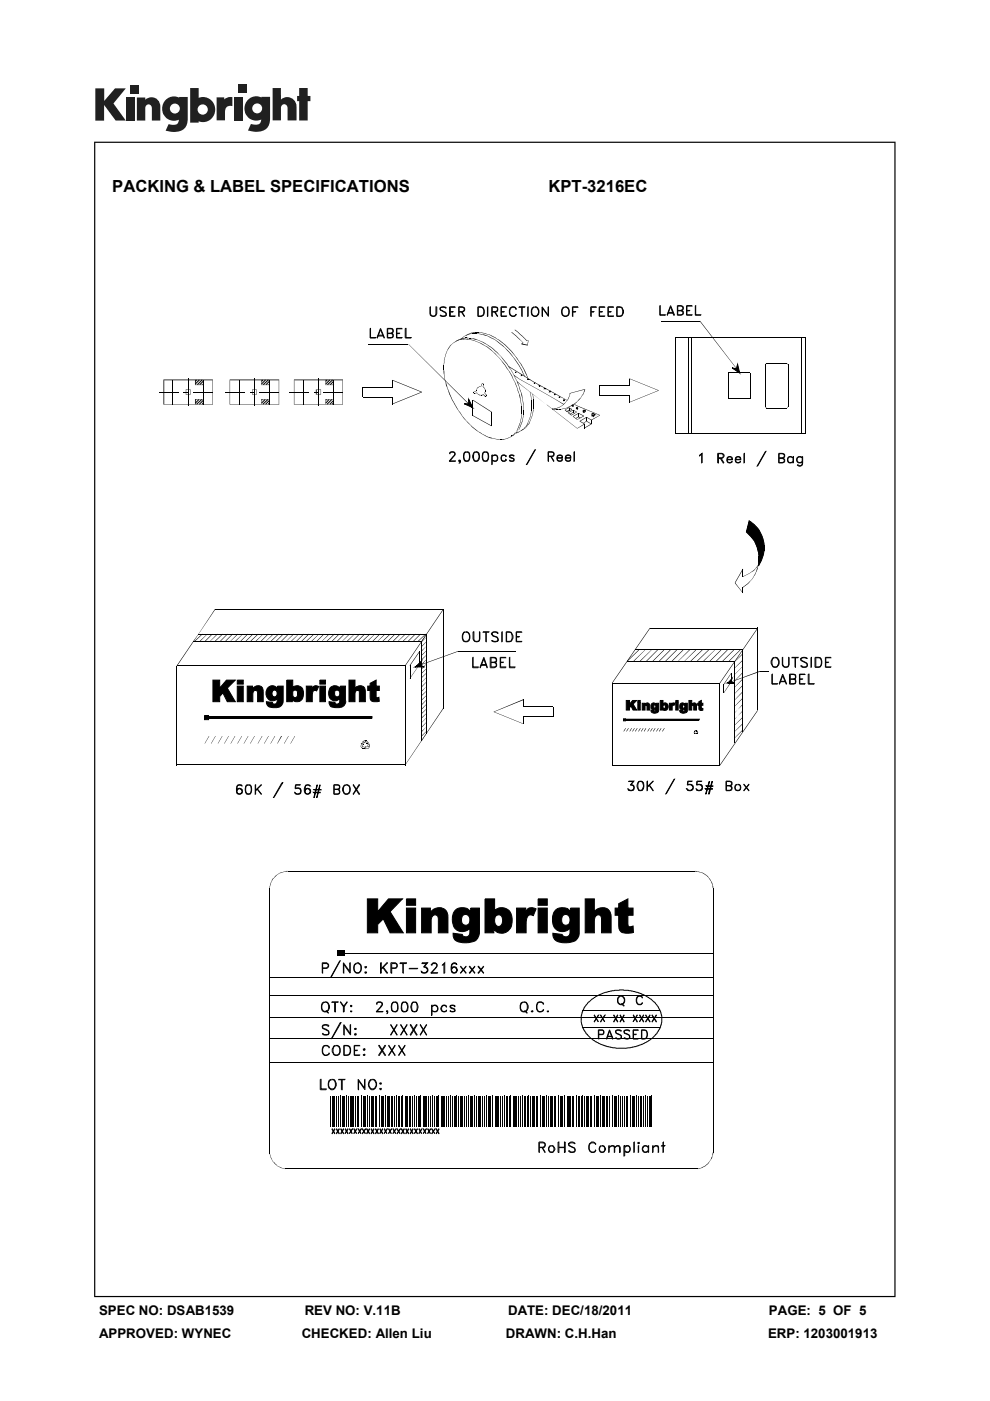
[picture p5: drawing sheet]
<svg xmlns="http://www.w3.org/2000/svg" width="210mm" height="297mm" viewBox="0 0 210 297" stroke-linecap="round" stroke-linejoin="round" font-family="sans-serif">
<defs><g id="words">
<g font-size="3.5">
<text x="23.8" y="40.6">PACKING &amp; LABEL SPECIFICATIONS</text>
<text x="116.3" y="40.6">KPT-3216EC</text>
</g>
<g font-size="2.8">
<text x="21" y="278.7">SPEC NO: DSAB1539</text>
<text x="64.6" y="278.7">REV NO: V.11B</text>
<text x="107.7" y="278.7">DATE: DEC/18/2011</text>
<text x="163.1" y="278.7">PAGE: 5 OF 5</text>
<text x="21" y="283.6">APPROVED: WYNEC</text>
<text x="64" y="283.6">CHECKED: Allen Liu</text>
<text x="107.3" y="283.6">DRAWN: C.H.Han</text>
<text x="162.9" y="283.6">ERP: 1203001913</text>
</g>
</g></defs>
<g fill="#231f20">
<path d="M20.2 18.7h1.9v2.7l2.3-2.7h2.3l-2.6 3.2 2.6 3.7h-2.2l-2.4-3.3v3.3h-1.9z"/>
<path d="M26.7 20.7h1.8v4.9h-1.8z"/>
<path d="M49.6 20.7h1.8v4.9h-1.8z"/>
<path d="M27.6 18h1.8v1.8h-1.8z"/>
<path d="M50.6 17.9h1.8v1.8h-1.8z"/>
<path d="M29 20.7h1.8v.4a1.9 1.9 0 0 1 2.2-.3 1.9 1.9 0 0 1 1 2v2.8h-1.8v-2.7a.7 .7 0 0 0-.7-.8 .7 .7 0 0 0-.7 .8v2.7h-1.8z"/>
<path d="M45.9 20.6h1.7v.5a2.02 2.02 0 0 1 1.7-.5v1.9h-.2a1.12 1.12 0 0 0-1.4 1.3v1.7h-1.8z"/>
<path d="M57.8 18.7h1.8v2.4a1.98 1.98 0 0 1 2.2-.3 1.98 1.98 0 0 1 1.1 2v2.7h-1.9v-2.6a.7 .7 0 0 0-.7-.8 .7 .7 0 0 0-.7 .8v2.6h-1.8z"/>
<path d="M63.5 18.7h1.8v1.6h.5v1.1h-.5v4.1h-1.8v-4.1h-.5v-1.1h.5z"/>
<path d="M40.3 18.7v7.3h1.8v-.3a2.63 2.63 0 0 0 3.5-2.5 2.63 2.63 0 0 0-3.5-2.5v-2zM41.9 23.2a1.1 1.1 0 0 1 2.2 0 1.1 1.1 0 0 1-2.2 0z"/>
<path d="M35.3 21a2.56 2.56 0 0 0-.6 3.3 2.56 2.56 0 0 0 3.2 1.1 1.09 1.09 0 0 1-1.5 1.1l-.6-.2-.7 1.4a5.3 5.3 0 0 0 3.8-.2 2.69 2.69 0 0 0 .9-2.4v-4.5h-1.8v.1l-.8-.2a2.44 2.44 0 0 0-1.9 .5zM36 23a1.06 1.06 0 0 1 2.1 0 1.06 1.06 0 0 1-2.1 0z"/>
<path d="M52.8 21a2.56 2.56 0 0 0-.6 3.3 2.56 2.56 0 0 0 3.2 1 1.09 1.09 0 0 1-1.5 1.1l-.7-.1-.6 1.4a5.3 5.3 0 0 0 3.7-.3 2.69 2.69 0 0 0 1-2.3v-4.6h-1.8v.2l-.9-.3a2.44 2.44 0 0 0-1.8 .6zM53.5 23a1.06 1.06 0 0 1 2.1 0 1.06 1.06 0 0 1-2.1 0z"/>
</g>
<g fill="#000">
<path d="M94.1 77.3l.1 .5zM94.1 77.8l.1 .5zM94.1 78.3l.1 .6h-.1zM94.1 78.9h.1v.5zM94.2 76.4v.5zM94.2 76.9l-.1 .4zM94.2 79.4l.1 .6zM94.2 76v.5zM94.2 80l.2 .5zM94.4 75.6l-.2 .4zM94.5 75.1l-.1 .5zM94.7 74.7l-.2 .4z"/>
<path d="M94.8 74.3l-.1 .4zM95 73.9l.1 .1-.3 .3zM95.2 73.7l-.1 .3zM95.3 73.4v.4zM95.5 73.2l-.1 .3zM95.5 73.2l.4-.2-.3 .3zM95.8 73l.2-.2zM96 72.8l.3-.2zM96.3 72.6l.3-.1zM96.5 72.4l.4-.1zM96.7 72.3h.2zM96.9 72.3h.1z"/>
<path d="M96.8 72.3l.3-.1zM97 72.2l.3-.1zM97.1 72.2l.4-.1zM97.2 72l.3-.1zM97.4 72l.3-.1v.2zM97.5 71.9l.3-.2 .1 .2zM97.7 71.9l.4 .1-.4 .1zM97.9 71.7l.2-.1v.1zM97.8 71.7h.3v.1l-.2 .1zM98.1 71.9l.2-.1v.2zM98.1 71.6l.3-.3-.3 .4zM98.1 71.7h.4l-.4 .1z"/>
<path d="M98.3 71.8l.3 .1-.3 .1zM98.4 71.3l.2-.2zM98.7 71.6h.4v.1h-.4zM98.5 71.7l.2-.1v.1zM98.6 71.1h.4zM98.6 71.8h.4v.2zM98.8 71.1l.2-.1-.1 .1zM99 71l.1-.1zM98.9 71.1l.3-.2-.2 .2zM99.1 70.9h.3zM99 71.8l.4 .2h-.4zM99.4 71.7h.4z"/>
<path d="M99.1 71.6l.3 .1h-.3zM99.2 70.9h.4zM99.3 70.8l.4-.2-.3 .3zM99.5 70.8l.3-.1zM99.7 70.6h.3zM99.4 71.9l.5 .1zM100.2 70.6l.9 .1zM99.8 70.7l.4-.1zM99.9 70.6l.4-.1zM99.8 72.1h.5zM99.8 71.7h.5zM100.3 70.5l.3-.1v.2z"/>
<path d="M100.3 72.2v-.1l.5 .2zM100.3 71.8h.5l-.1 .2zM100.8 70.4l.7 .1zM100.6 70.4l.2 .1-.2 .1zM100.8 72.3l.4 .2zM100.8 71.8l.4 .3-.5-.1zM101.1 70.6l.4 .2zM101.2 72.4l.4 .3zM101.2 72l.4 .3zM101.5 70.4l.4 .2zM101.6 72.6l.4 .2h-.1zM101.6 72.2l.4 .2z"/>
<path d="M101.5 70.7l.5 .1zM102 72.8l.5 .2-.1 .1-.5-.3zM102 72.3l.5 .2-.1 .1zM101.9 70.9h.6zM101.9 70.5l.6 .1zM102.5 72.5l.4 .3h-.1l-.4-.2zM102.4 71h.5v.1zM102.5 73l.4 .4-.5-.3zM102.4 70.6h.5zM102.9 71l.4 .2-.4-.1zM102.9 72.8l.4 .3-.5-.3zM102.8 70.7l.1-.1 .4 .3z"/>
<path d="M102.9 73.3l.5 .2-.1 .1zM103.3 71.1l.4 .2-.1 .1zM103.3 70.8l.4 .2zM103.3 73.6l.1-.1 .4 .4h-.1zM103.3 73l.5 .4h-.1zM103.7 71.3l.4 .3v.1l-.5-.3zM103.7 70.9l.4 .2zM103.7 73.9h.1l.4 .3-.1 .1zM103.8 73.4l.4 .2-.1 .1-.4-.3zM104.1 71.7h.5zM104.1 71.1l.5 .2-.1 .1-.4-.3zM104.2 74.2l.5 .4-.6-.3z"/>
<path d="M104.1 73.7l.1-.1 .5 .3-.1 .1zM104.6 71.7l.4 .4-.5-.3zM104.5 71.4l.5 .1zM104.6 74.6l.5 .4h-.1zM104.7 73.9l.4 .5-.1 .1-.4-.5zM105.1 75l.3 .5-.4-.5zM104.9 71.6l.1-.1 .4 .4zM105 74.5l.1-.1 .4 .3-.1 .1zM105 72l.5 .3-.1 .1zM105.5 74.7l.3 .5-.4-.4zM105.4 75.4l.5 .5zM105.4 71.8l.5 .3-.1 .1z"/>
<path d="M105.4 72.4l.1-.1 .4 .4-.1 .1zM105.8 75.1l.5 .5zM105.8 75.9l.5 .5zM105.8 72.2l.1-.1 .4 .3v.1zM105.8 72.8l.1-.1 .4 .3v.1zM106.3 75.6l.5 .5-.1 .1zM106.3 76.4l.5 .5-.1 .1zM106.3 72.5v-.1l.5 .4h-.1zM106.3 73.1v-.1l.5 .4h-.1zM106.7 76.2l.1-.1 .4 .6h-.1zM106.7 77l.1-.1 .4 .5-.1 .1zM106.7 72.8h.1l.4 .3-.1 .1z"/>
<path d="M106.8 73.4l.4 .4-.5-.4zM107.2 77.4l.3 .6-.1 .1-.3-.6zM107.1 73.8l.4 .3-.1 .1zM107.1 76.7h.1l.4 .5h-.1zM107.2 73.1l.4 .4-.1 .1-.4-.4zM107.6 77.2l.4 .6h-.1l-.4-.6zM107.4 78.1l.1-.1 .5 .6zM107.6 73.5l.4 .4h-.1l-.4-.3zM107.4 74.2l.1-.1 .5 .5v.1zM107.9 78.6l.4 .5-.1 .1zM107.9 77.8h.1l.4 .5zM108 74.7v-.1l.5 .5-.1 .1z"/>
<path d="M107.9 73.9h.1l.5 .5-.1 .1zM108.3 79.1l.3 .6-.1 .1-.3-.6zM108.3 78.3l.4 .6zM108.4 75.2l.1-.1 .4 .6zM108.4 74.5l.1-.1 .4 .5-.1 .1zM109.1 79.5l1.1 1-1.2-.9zM108.6 78.9l.5 .6zM108.5 70.4l.6 .4-.1 .1-.5-.4zM108.8 75.7l.5 .5-.1 .1zM108.8 75l.1-.1 .4 .6zM109.1 70.8l.5 .4-.1 .1-.5-.4zM109.3 76.2l.3 .5v.1l-.4-.5z"/>
<path d="M109.2 75.5l.5 .5-.1 .1zM109.2 69.9l.6 .4-.1 .1-.6-.4zM109.6 76.8v-.1l.5 .6-.1 .1zM109.7 76l.4 .6-.5-.5zM109.5 71.3l.1-.1 .5 .5-.1 .1zM109.7 70.4l.1-.1 .5 .5-.1 .1zM110.1 77.3l.3 .6-.1 .1-.3-.6zM110 76.6l.5 .5-.1 .1zM110 71.8l.1-.1 .5 .6zM110.6 72.8h.4zM110.4 77.9l.3 .6v.1l-.4-.6zM110.5 72.3l.2 .2z"/>
<path d="M110.5 77.1l.3 .6-.1 .1-.3-.6zM110.3 70.8l.5 .4-.1 .1-.5-.4zM110.7 78.6v-.1l.2 .7zM110.7 72.4l.3 .3-.1 .1zM110.8 77.7l.4 .6h-.1l-.4-.5zM111 79.1l.3 .7-.4-.6zM110.7 71.3l.1-.1 .5 .5v.1zM111.2 78.3l.3 .6h-.2zM111.3 71.7l.3 .3-.1 .1-.2-.3zM111.3 78.9h.2l.2 .7zM111.5 72.1l.1-.1 .2 .3h-.1zM111.8 72.3l.2-.2z"/>
<path d="M110.7 72.8l1.2 .3v.2l-1.3-.3zM112 72.2l-.2 1zM155.3 78l.9 .2-.9-.1zM156.4 77.2l-.2 1zM148.4 68.1l.1-.1 8.4 10.9zM156.4 77.2l.4 1.9zM155.3 78.1v-.1l1.6 1-.1 .1zM162.3 77.3l.1 .1zM162.4 77.2h.1l-.2 .1zM162.4 77.2h.1zM162.5 77l.2 .1zM162.5 77.1v-.1v.2z"/>
<path d="M166.8 77l.1 .1zM166.9 77l.1 .2zM167.1 77.3l.1 .1zM167 77.1v.1zM167 77.2h.1l.1 .1zM169.1 71.5l1.7 .1zM39 83.1l.9 .1zM39.4 82.6v1.1zM39.4 82.6h1zM40.4 82.6v1.1zM39.4 83.7h1zM41.4 80.5h.1v1.1h-.1z"/>
<path d="M41.4 81.6h1.7zM41.4 84.6l.1 .1v1h-.1zM41.4 84.6l1.7 .1zM53 83.1l1 .1zM53.5 82.6v1.1zM53.5 82.6h1zM54.5 82.6v1.1zM53.5 83.7h1zM55.4 80.5v1.1zM55.5 81.6h1.7h-1.8zM55.4 84.6l.1 1.1zM55.4 84.6l1.8 .1z"/>
<path d="M66.6 83.1l1 .1zM67 82.6l.2 .1v.9l-.2 .1zM67 82.6h1.1zM68.1 82.6v1.1zM67 83.7h1.1zM69 80.5v1.1zM69.1 81.6h1.7h-1.8zM69 84.6l.1 1.1zM69 84.6l1.8 .1zM83.2 80.5l6.3 2.6-.1 .1-6.2-2.6zM83.2 80.6v1.5zM83.2 84.2v1.5z"/>
<path d="M83.2 85.6l6.2-2.5 .1 .1-6.3 2.5zM94.3 80.5l.3 .6zM94.5 81.1l.3 .5h-.2zM94.6 81.6h.2l.1 .6zM94.8 82.2l.4 .6-.1 .1zM95.2 82.8l.2 .7h-.1zM95.3 83.5h.1l.2 .7zM95.7 84.1l.2 .7zM95.9 84.7l.4 .6-.1 .1-.3-.6zM96.3 85.3l.3 .6-.1 .1-.3-.6zM96.6 85.9l.4 .6-.1 .1-.4-.6zM97 86.5l.3 .6-.4-.5z"/>
<path d="M97.2 87.1l.5 .5-.1 .1zM97.7 87.6l.4 .6-.5-.5zM98 88.2l.5 .5-.1 .1zM98.5 88.7l.4 .6-.5-.5zM98.5 85.6l.9-.1zM98.9 89.2l.5 .5-.1 .1zM99.4 89.7l.3 .4-.4-.3zM99.4 84.7l-.1 .9zM99.7 90l.5 .4-.1 .1zM99.8 86l.4 .4-.5-.3zM99.8 85.9v.2zM99.8 86l.5 .3-.1 .1z"/>
<path d="M100.2 90.4l.4 .4-.1 .1-.4-.4zM86.6 72.9l13.5 13.3-.1 .1zM98.5 85.6l1.7 .8zM100.3 84.8l4 2.5-.1 .1-3.9-2.5zM99.4 84.7l.9 1.6-.1 .1zM100.4 83.2l.1 .1zM100.5 83.3v.1zM100.6 90.8l.4 .3-.1 .1-.4-.3zM100.5 83v.2zM100.4 83.2l.1-.1zM100.6 83.3l-.1 .1zM100.5 83l.1 .1z"/>
<path d="M100.6 83.3l.1 .1zM100.7 83.3l.1 .1zM101 91.1l.4 .4-.5-.3zM101 82.7l.1 .2zM101.1 82.4l.1 .2zM101.1 82.6l-.1 .1zM101.2 83.3l.1 .1-.2-.1zM100.6 83l.5-.2zM101.1 82.4l.2-.1-.1 .2zM101.2 83.4l.2 .2zM100.7 83.3h.5zM101.3 82.2h.1l-.2 .1z"/>
<path d="M101.4 83.5l.1 .1-.1 .1zM101.3 82.2h.2zM101.4 91.5l.5 .2v.1zM101.5 83.6l.1 .2-.2-.1zM101.4 82.1l.2-.1-.1 .2zM101.6 83.7h.2v.1zM101.6 82h.2zM101.8 83.7l.1 .1h-.1zM101.7 81.9l.2 .1zM101.9 91.7l.5 .4-.5-.3zM101.9 83.8h.2zM101.9 81.9l.1 .1z"/>
<path d="M102.1 83.8l.1-.1 .1 .1zM102.1 81.4l-.1 .5zM102.2 81.3l.1 .1zM102.1 81.4h.2zM102.2 83.7l.2 .1h-.1zM102.2 81.3l.1-.1 .1 .2zM102.4 83.7h.1zM102.4 92.1l.4 .1-.1 .1zM102.3 81.2l.1 .2zM102.5 81.6v.5zM102.4 81.2l.1 .2zM102.5 81.4l.1 .2z"/>
<path d="M102.5 82l.1 .1-.1 .1zM102.5 81.4h.1zM102.8 92.2l.4 .3-.1 .1-.4-.3zM102.5 82.2h.2zM102.9 83.9v.2zM102.6 82.2h.1l.1 .1zM103 83.9l-.1 .2zM102.5 83.6l.4 .3-.1 .1-.3-.3zM102.8 83.2l.1 .2zM102.8 83.2l.2-.1-.1 .2zM102.9 82.7l.1 .4zM102.7 82.3l.2 .1-.1 .1z"/>
<path d="M103 84v.1zM102.9 82.7l.1-.1v.1zM102.8 82.5l.1-.1 .1 .2-.1 .1zM103 83.9v.2zM103.2 92.5l.4 .1h-.5zM103 83.9l.2 .1zM103.1 83.8h.1zM102.8 83.3l.4 .4-.1 .1zM103.1 83.8l.1 .2zM103.1 83.8l.1 .1zM103.1 83.7l.1 .1zM103.6 92.6l.5 .1-.1 .2-.4-.2z"/>
<path d="M104.1 92.7l.4 .3-.5-.1zM100.3 88.2v-.1l4 2.2-.1 .1zM104.5 92.9l.4 .2zM104.9 93l.4 .2zM105.3 93.1l.5 .1zM105.8 93.2h.3h-.3zM106.1 93.2h.3zM106.4 93.2l.4-.1v.1zM106.8 93.1l.2 .1h-.2zM107 93.1l.4-.1zM107.4 93h.3zM107.6 92.9l.4-.2-.3 .3z"/>
<path d="M108 92.7l.2-.1zM108.2 92.6h.3zM108.4 92.5l.1-.1v.2zM108.5 92.5l.2-.3 .1 .1-.3 .3zM108.5 92.4l.1 .1zM108.6 92.4l.4-.1zM108.7 92.2l.3-.1-.2 .2zM108.5 79.8l.1-.1 .3 .7zM108.9 92.2l.3-.1-.2 .2zM109.1 91.8l.1 .1-.2 .2zM109.4 91.8l-.3 .3zM109.1 91.8l.3-.2-.2 .3z"/>
<path d="M108.8 80.4l.4 .6zM109 79.5l.3 .6zM109.6 91.5v.1l-.2 .3zM109.6 91.4l-.2 .2zM109.4 91.8l.3-.2v.2zM109.1 81l.4 .6h-.1zM109.6 91.5l.2-.1-.2 .2zM109.7 91l.1 .1-.2 .3zM109.2 80.1l.4 .6zM109.7 80.9l.8 .7-.9-.6zM109.7 91.6h.4l-.4 .2zM109.4 81.6h.1l.2 .6z"/>
<path d="M110 91.1l-.2 .3zM109.8 90.8v.3zM110 90.4l-.1 .5zM109.6 82.2l.2 .7zM109.6 80.7l.3 .6-.1 .1zM110.2 90.9l-.2 .2zM110 91.5l.3-.1-.2 .2zM110.2 89.9l-.1 .5zM109.8 82.9l.1-.1 .3 .7zM109.9 81.3l.3 .7-.4-.6zM110.2 80.4l4.8 2.7zM110.2 90.5v.4z"/>
<path d="M110.3 89.5l-.1 .5zM110.1 83.5l.2 .5h-.1zM110.3 91.4l.4-.1zM110.4 90.1l-.1 .5zM110.1 82l.1 .7zM110.2 84h.1v.6zM110.4 89.1l-.1 .4zM110.5 81.6l5.4 4.2zM110.3 84.6l.1-.1 .1 .6zM110.6 89.7l-.1 .5zM110.5 88.7l-.1 .4zM110.6 86.2l.1 1.1z"/>
<path d="M110.4 85.1l.2 .5zM110.6 88.2l-.1 .5zM110.6 87.3l.1 .4zM110.5 91.3l.2-.1-.1 .2zM110.2 82.7l.1-.1 .3 .7zM110.5 85.6l.2 .6zM110.6 91.2l.3-.1zM110.7 89.3v.5zM110.6 87.7l.1 .5zM110.7 91.2v-.1zM110.5 83.3l.2 .5h-.1zM110.7 91.1l.4-.1z"/>
<path d="M110.6 83.8h.1l.1 .6zM110.8 88.8v.5zM110.7 84.4l.2 .5zM110.8 91l.3-.1-.2 .2zM110.9 88.4l-.1 .4zM110.8 84.9l.1 .6zM111 88l-.1 .4zM111 87.1l.1 .9zM111 86.6l.1-.1v.6zM111 86v.6zM110.9 85.5l.1-.1 .1 .6zM111 91l.3-.1z"/>
<path d="M111.3 90.6v.1l-.2 .2zM111.3 90.8l.2-.2-.2 .3zM111.3 90.6l.2-.2-.2 .3zM111.7 90.4h.1l-.3 .3zM111.7 90.1l.1 .1-.3 .2zM111.7 90.4l.2-.3-.1 .3zM111.8 89.9v.3zM112.1 89.9h.1l-.3 .3zM111.9 89.6v.3zM112.1 89.2l-.2 .4zM111.8 79.5l.2 .7-.3-.6zM112.3 88.8l-.2 .4z"/>
<path d="M112.3 89.6l-.1 .3zM112.4 88.3l-.1 .5zM112.4 89.3v.4zM112.5 88.9l-.1 .4zM112.5 87.9l-.1 .4zM112.7 88.5l-.2 .4zM112.6 87.4l-.1 .5zM112.4 83.1l.2 .6zM112.7 87v.5zM112.7 86l.1 1zM112.7 84.9l.1 1.1zM112.5 83.7l.2 .6z"/>
<path d="M112.9 88.1l-.2 .4zM112.6 84.3l.2 .6zM112.9 87.7v.4zM113 87.1l-.1 .6zM113.1 86.7v.5zM113.1 85.9l.1 .8zM113.1 84.7l.1 1.2zM112.9 83.5l.2 .6zM113 84.1l.2 .6zM107.9 77.8l.1-.1 5.3 3.3-.1 .1zM115 83l2.8 1.7zM115.9 85.8l6.5 5.1z"/>
<path d="M117.1 86.6l.3 .1-.3 .1zM117.1 86.6l.4 .2h-.4zM117.4 86.6h.4v.1zM117.5 86.7h.4v.2zM113.2 81.1l.1-.1 4.5 2.4-.1 .1zM117.8 86.6h.3l-.3 .1zM117.8 84.6l1.8 1.1-.1 .1zM117.9 86.7h.4v.2h-.4zM118 86.6l.4-.2-.3 .2zM118.3 86.7l.3 .1-.3 .1zM118.4 86.4h.3zM118.6 86.7l.4 .1z"/>
<path d="M118.6 86.3l.4-.2-.3 .3zM119 86.1l.2-.1zM119 86.7l.4-.1zM119.2 86l.3-.2zM119.4 86.6h.4zM119.6 85.5l.1 .1-.2 .3zM119.6 85.5l.4-.1-.3 .2zM119.8 86.6l.3-.1zM119.8 86.9l.8-.5 .1 .1zM120.1 85.1l-.2 .3zM120.3 84.9l-.2 .2zM120.1 86.5l.5-.1z"/>
<path d="M117.8 83.4l2.5 1.5-2.6-1.4zM120.5 84.5l.1 .1-.3 .3zM119.9 86.9l.5 .4-.1 .1-.5-.4zM120.6 87.5l.6 .5v.1l-.7-.5zM120.6 84.3v.3zM120.5 86.3l.4-.1zM120.7 84l-.1 .4zM120.7 86.4l.6 .3-.1 .1-.6-.3zM120.1 87.2l.5-.3 .1 .1-.5 .3zM120.6 86.5l.1 .5zM120.7 86.9l.2 .1h-.3zM120.8 83.7l-.1 .3z"/>
<path d="M120.8 83.3l.2 .1-.1 .3zM120.8 86.1l.4-.1zM120.9 83.3l3.2-.7zM120.9 87.7l.6-.3 .1 .1-.6 .3zM121.2 86l.4-.1zM120.3 87.3l.9-.6 .1 .1zM121.2 88l1.1-.7-1.1 .8zM120.5 87.5l1-.6 .1 .1-1 .6zM121.6 87.4l.3 .2-.4-.1zM121.5 86.9l.1 .6zM121.5 85.8l.3-.3 .1 .1-.3 .3zM121.5 88.2l1.2-.6 .1 .1-1.2 .6z"/>
<path d="M121.8 85.5h.4zM122.1 85.4l.4-.3-.3 .4zM121.6 86.9l.7 .5-.8-.4zM121.7 85.6l.6 .4zM121.5 88.3l.1-.1 .8 .8zM122.4 90.8l1.6-.9zM122.7 84.8l.1 .1-.4 .2zM122.7 87.7l.1 .7zM122.8 87.6l-.1 .1zM122.8 87.6l1.1 .6h-.1l-1.1-.5zM122.1 88.7l.6-.4 .1 .1-.6 .4zM122.7 84.8l.2-.3 .1 .1-.2 .3z"/>
<path d="M122.9 84.5l.4-.2-.3 .3zM122.9 89.3l1.5-.9 .1 .1-1.5 .8zM122.8 88.3l.3 .3-.1 .1-.3-.3zM123.4 83.9l-.2 .4zM123.6 83.6l.1 .1-.3 .2zM123.8 83.3l-.1 .4zM122.4 88.9l1.4-.7h.1zM123.9 82.9h.1l-.2 .4zM124 89.9v.9zM124 82.6v.3h-.1zM124 90.7l1.4-.8h.1l-1.5 .9zM122.9 89.3h.1l1 .6z"/>
<path d="M124.5 88.4l1 .6-.1 .1-1-.6zM124.4 88.5l.1 .8zM123.7 89.7l.7-.4h.1zM125.4 89.1l.1 .8zM124.4 89.3h.1l1 .6h-.1zM125.4 89l1.9-1-1.8 1.1zM122.3 86l5 2.1zM133.3 80.3h.2v1.4h-.2zM133.3 83.8h.2v1.6h-.2zM133.4 80.2l6.3 2.6zM133.4 85.3l6.3-2.6zM162.3 86.2l.2 .1-.1 .1z"/>
<path d="M162.5 86.3v.2zM162.5 86.5v-.1v.2zM162.5 86.5l.2 .1zM166.8 86.5l.1 .1zM166.9 86.5l.1-.1zM167 86.3v.2zM167 86.3l.2-.1-.1 .2zM167.1 86.1l.1 .1zM169.1 92l1.7 .1zM158.9 110.4l-.6 2.4zM158.3 112.8l.1-.1 .3 .3zM158.6 113l.4 .3-.1 .1z"/>
<path d="M158.9 113.4l.1-.1 .2 .3zM159 110.4l.3 .2-.4-.1zM159.2 113.6l.3 .4zM159.3 110.6l.3 .3-.4-.2zM159.2 113.6l.4 .3-.1 .1zM159.4 114l.3 .3zM159.5 114l.1-.1 .2 .3-.1 .1zM159.6 110.8l.3 .3-.1 .1zM159.7 114.3l.3 .4zM159.8 114.2l.2 .5-.3-.4zM159.9 111.1l.3 .3-.4-.2zM159.9 114.7l.3 .3-.1 .1z"/>
<path d="M159.9 114.7l.4 .3zM160.2 115l.1 .4-.2-.3zM160.2 115l.2 .3-.1 .1zM160.2 111.4l.3 .3-.1 .1zM160.3 115.4l.2 .4zM160.4 115.3l.2 .5-.3-.4zM160.4 115.8l.3 .4zM160.5 115.8l.2 .4zM160.9 119.7h.1l-.3 .3zM160.5 111.7l.3 .2-.1 .1-.3-.2zM160.6 116.2l.1 .4zM160.8 119.5v.4z"/>
<path d="M160.8 116.5v.5zM160.6 116.2l.2 .3v.1zM160.7 112l.1-.1v.5zM160.8 119.1h.2l-.1 .4zM160.9 117.8l.1 .8zM160.8 116.9l.1 .5zM160.9 119.1l-.1 .4zM160.9 117.8l.1 1.3zM161.1 119.3l-.1 .4zM160.9 118.6l.1 .5h-.2zM160.8 117.4l.2 .4zM160.8 117.4h.2v.4z"/>
<path d="M160.9 116.9l.1 .5h-.2zM161.4 119v.1l-.2 .3-.1-.1zM160.8 112.4l.1-.1 .3 .3-.1 .1zM161.1 112.7l.1-.1 .1 .4zM161.5 118.6l-.1 .5zM161.3 113h.1v.4zM161.6 118.3l-.1 .3zM161.8 117.9l.1 .1-.3 .3zM161.4 113.4l.1-.1 .1 .4zM161.9 117.5v.5zM161.7 113.6l.2 .5h-.2zM161.9 117.1v.4z"/>
<path d="M161.7 114.1h.2v.4zM162 116.8v.4zM162 115.6l.1 1.2zM161.9 114.4l.1 .4zM161.9 115.2h.2v.4zM161.9 114.8l.2 .4h-.2zM41.3 135.9l1.6-1.5 .1 .1-1.6 1.5zM45.6 129.1l.1 .1-3.6 5.3zM42.1 134.4l-1 1.6-.1-.1zM42.4 135.9l1.6-1.5-1.5 1.6zM45 134.4l.1 .1-1.5 1.5-.1-.1zM46.1 134.4l.1 .1-1.6 1.5z"/>
<path d="M45.6 135.9l1.6-1.5 .1 .1-1.6 1.5zM48.2 134.4l.1 .1-1.5 1.5-.1-.1zM49.3 134.4l.1 .1-1.5 1.5-.1-.1zM50.4 134.4l.1 .1-1.6 1.5zM49.9 135.9l1.6-1.5-1.5 1.6zM52.5 134.4l.1 .1-1.5 1.5-.1-.1zM53.6 134.4l.1 .1-1.5 1.5-.1-.1zM53.1 135.9l1.6-1.5 .1 .1-1.6 1.5zM54.2 135.9l1.6-1.5-1.5 1.6zM56.8 134.4l.1 .1-1.5 1.5-.1-.1zM57.9 134.4l.1 .1-1.6 1.5zM57.4 135.9l1.6-1.5 .1 .1-1.6 1.5z"/>
<path d="M60.1 134.4v.1l-1.5 1.5-.1-.1zM61.2 134.4v.1l-1.5 1.5-.1-.1zM62.3 134.4v.1l-1.6 1.5zM61.7 135.9l1.7-1.5-1.6 1.6zM64.4 134.4l.1 .1-1.6 1.5-.1-.1zM65.5 134.4l.1 .1-1.6 1.5-.1-.1zM65 135.9l1.6-1.5 .1 .1-1.7 1.5zM66.1 135.9l1.6-1.5-1.5 1.6zM68.7 134.4l.1 .1-1.5 1.5-.1-.1zM69.8 134.4l.1 .1-1.6 1.5zM69.3 135.9l1.6-1.5 .1 .1-1.6 1.5zM71.9 134.4l.1 .1-1.5 1.5-.1-.1z"/>
<path d="M73 134.4l.1 .1-1.5 1.5-.1-.1zM74.1 134.4l.1 .1-1.6 1.5zM73.6 135.9l1.6-1.5-1.5 1.6zM76.2 134.4l.1 .1-1.5 1.5-.1-.1zM77.3 134.4l.1 .1-1.5 1.5-.1-.1zM76.8 135.9l1.6-1.5 .1 .1-1.6 1.5zM77.9 135.9l1.6-1.5-1.5 1.6zM80.5 134.4l.1 .1-1.5 1.5-.1-.1zM81.6 134.4l.1 .1-1.6 1.5zM81.1 135.9l1.6-1.5 .1 .1-1.6 1.5zM83.8 134.4v.1l-1.5 1.5-.1-.1zM84.9 134.4v.1l-1.5 1.5-.1-.1z"/>
<path d="M86 134.4v.1l-1.6 1.5zM85.4 135.9l1.7-1.5-1.6 1.6zM88.1 134.4l.1 .1-1.6 1.5-.1-.1zM89.2 134.4l.1 .1-1.6 1.5-.1-.1zM88.7 135.9l1.6-1.5 .1 .1-1.7 1.5zM90.5 135l-1.1 1.1zM90.5 135.9l-1 1.2-.1-.1zM89.4 137.9l1.1-1-1 1.1zM89.4 138.9l1.1-1.1-1 1.1zM89.4 139.8l1.1-1-1 1.1zM90.5 134.4l-1 1.6-.1-.1zM88.1 141.3l9.1-3.3 .1 .1-9.1 3.3z"/>
<path d="M137.8 133.1l.1 .1-8 11.7-.1-.1zM155.9 123.5l1.7 2.2-1.7-2.1zM157.5 124.6l.1 1.1zM157.5 120.7l.1 1.5zM157.5 120.6l.1 .1-1.7 2.9v-.1zM157.5 122.2l.5-.2-.4 .3zM157.5 124.5l.4-.3 .1 .1-.4 .3zM158 122l.3-.1zM157.9 124.2l.3-.2 .1 .1-.3 .2zM158.3 121.9l.3-.2zM158.2 124l.4-.3v.1l-.3 .3zM158.6 121.7l.4-.2z"/>
<path d="M158.6 123.7l.2-.2h.1l-.3 .3zM159.2 123.1l-.3 .4h-.1zM159 121.5l.3-.2zM159.2 123.1l.3-.2zM159.3 121.3l.4-.1zM159.7 122.5l-.3 .4zM159.6 121.1l.3-.3 .1 .1-.3 .3zM159.8 122.2l-.1 .3zM160.1 121.8l.1 .1-.4 .3zM159.9 120.8l.4-.2-.3 .3zM160.3 121.4l-.1 .5zM160.4 120.2l.1 .1-.3 .3z"/>
<path d="M160.4 121l.1 .1-.2 .3zM160.4 120.2l.4-.2-.3 .3zM160.5 120.7h.2l-.2 .4zM160.7 120.2v.5h-.2zM160.7 133.1l.1 .1-8.1 11.7-.1-.1zM160.8 119.8v.5zM41 135.9l.1 .1-3.6 5.2zM43.4 151.6l.8 .1zM43.4 151.7l.1 .9zM44.2 152.3l.1 .3zM44.2 151.7l.1 .3zM44.3 156l-.9 1.7z"/>
<path d="M45.7 156l-1 1.7zM47.1 156l-.9 1.7zM48.5 156l-1 1.7zM49.8 156l-.9 1.7zM51.3 156l-1 1.7zM52.6 156l-.9 1.7zM54 156l-1 1.7zM55.6 156l-1 1.7zM56.9 156l-.9 1.7zM58.3 156l-1 1.7zM59.6 156h.2l-1 1.7zM61.2 156l-1 1.7z"/>
<path d="M62.5 156l-.9 1.7zM76.6 157.7l-.1 .5zM76.6 157.6l.1 .1h-.1zM76.8 158.5l-.1 .1zM76.8 158.5v.2zM76.9 157.7l-.2 .8zM76.6 157.6h.3l-.3 .1zM76.8 158.6l.5 .1zM76.5 158.2l.3 .4zM76.9 157.3l.3 .2v.1zM76.8 157.3l.4-.3 .1 .1-.4 .3zM77 157.7l.1 .1z"/>
<path d="M76.9 157.5l.3 .2-.1 .1-.3-.2zM76.8 158.2l.4 .2zM77.5 157.1l.1 .1-.4 .4v-.1zM77.4 157l.4 .7-.5-.6zM77.2 157l.1 .1zM77.3 157l.4 .1zM77.4 158.6l.3 .2h-.1zM77.2 158.3l.2 .4zM77.5 158.2l.2 .2h-.2zM77.5 158.2l-.1 .4zM77.6 158.7v.1zM77.7 157l.4 .4-.1 .1-.3-.4z"/>
<path d="M77.7 157.7h.4zM77.7 157.7l.1-.1-.1 .1zM77.9 157.9l.3 .4zM78.1 157.4v.3zM78 157.4l.2 .1zM78.2 157.7h.1v.5zM77.7 158.7h.6zM78 157.8l.3-.1zM77.6 158.3l.7-.1zM78.3 158.2l.1 .1zM78.3 158.2v.5zM78.3 158.2h.1z"/>
<path d="M78.8 152v.3zM94 129.1l.1 .1-8.1 12h-.1zM89 138l.1 .1-2.1 3.1-.1-.1zM89 140.8l-2.1 3.1zM88.1 141.3l1.8 .1zM88.1 141.3l1.3-1.2-1.2 1.3zM89.4 140.1l.1 .1-.4 .8zM90.5 139.7l-1 1.2-.1-.1zM90.5 140.6l-1 1.2-.1-.1zM89.4 142.7l1.1-1-1 1.1zM89.4 143.6l1.1-1-1 1.1zM90.5 143.5l-1.1 1.1z"/>
<path d="M90.5 144.5l-1 1.1h-.1zM89.4 146.5l1.1-1-1 1.1zM89.4 147.4l1.1-1-1 1.1zM89.4 148.3l1.1-1-1 1.1zM90.5 148.3l-1 1.1h-.1zM90.5 149.2l-1 1.2-.1-.1zM89.4 151.2l1.1-1-1 1.1zM89.4 152.2l1.1-1.1-1 1.1zM90.5 152.1l-1.1 1.1zM90.5 153l-1 1.2-.1-.1zM89.4 155l1.1-1-1 1.1zM89.4 156l1.1-1.1-1 1.1z"/>
<path d="M89.4 156.9l.2 .1zM89.1 141.1l.8 .2zM90.5 155.4l-1.1 1.6zM104.7 150.9l6.3-2.6v.1zM104.7 150.9l6.3 2.6zM111 152l.1 1.4zM111 148.3l.1 1.6zM132.2 152.4l.5 .1zM132.2 152.4l.1 .4zM132.6 152.7h.2v.1h-.2zM132.6 152.4l.2 .1zM132.7 154.4h.1l-.5 .7-.1-.1z"/>
<path d="M133 140.1l2.5-2.3-2.4 2.4zM133.3 154.4l-.4 .7-.1-.1zM133.9 154.4h.1l-.4 .7-.1-.1zM134.4 140.1l2.4-2.3-2.4 2.4zM134.5 154.4h.1l-.4 .7-.1-.1zM135.1 154.4h.1l-.4 .7-.1-.1zM135.8 154.4h.1l-.4 .7-.1-.1zM135.7 140.1l2.5-2.3-2.4 2.4zM136.4 154.4h.1l-.4 .7-.1-.1zM137 154.4h.1l-.5 .7v-.1zM139.4 137.8h.1l-2.3 2.4-.1-.1zM137.7 154.4h.1l-.4 .7-.1-.1z"/>
<path d="M138.3 154.4h.1l-.4 .7-.1-.1zM140.8 137.8h.1l-2.4 2.4-.1-.1zM138.9 154.4h.1l-.4 .7-.1-.1zM139.6 154.4h.1l-.4 .7-.1-.1zM142.1 137.8h.1l-2.3 2.4-.1-.1zM140.2 154.4h.1l-.4 .7-.1-.1zM140.9 154.4h.1l-.5 .7v-.1zM143.5 137.8h.1l-2.4 2.4-.1-.1zM144.9 137.8l-2.3 2.4-.1-.1zM146.2 137.8h.1l-2.5 2.4zM147.6 137.8l-2.4 2.4zM146.5 140.1l2.4-2.3h.1l-2.5 2.4z"/>
<path d="M147.2 155.1l-.1 .3zM147.2 155l.1 .1zM147.3 155.5h-.1zM147.3 155.4l.2 .1zM147.3 155.1l-.1 .4zM147.4 154.9l.1 .2-.2-.1zM147.1 155.4l.2 .1h-.1zM147.5 154.8l.1 .1-.2 .1-.1-.1zM147.4 155v.2zM147.6 154.9l-.1 .1zM147.6 154.8l.2 .2-.1 .1-.2-.2zM147.6 155.4l.1 .1z"/>
<path d="M147.5 154.8l.1 .1zM147.6 154.8l.1 .1zM147.6 155.5v.1zM147.3 155.5h.3v.1zM147.6 155.4h.1l-.1 .1zM147.5 155.5l.1-.1v.1zM147.6 155.4l.4 .1zM147.7 154.8l.2 .1-.1 .1-.2-.1zM147.6 155.5l.1 .1zM147.7 155h.2v.2h-.2zM147.6 155.1h.2zM147.8 155.2l.2 .2h-.2z"/>
<path d="M147.9 155l.1 .1-.2 .1zM147.9 155.1l.2 .2-.1 .1zM147.8 154.9l.2 .1-.2 .1zM147.8 154.9l.2 .1zM147.6 155.5h.4zM147.8 140.1l2.5-2.3h.1l-2.5 2.4zM148 155.4l-.1 .1zM148 155.4l.1-.1zM148.2 152.5v.2zM149.2 140.1l2.4-2.3-2.3 2.4zM152.9 137.8h.1l-2.4 2.4-.1-.1zM154.2 137.8h.1l-2.3 2.4-.1-.1z"/>
<path d="M155.6 137.8h.1l-2.4 2.4-.1-.1zM153.5 145l.1 1.9zM154.3 144.8l1.3 .1zM157 137.8l-2.3 2.4-.1-.1zM155.1 142.7l-1.5 2.4-.1-.1zM155.1 144.5h.1l-1.7 2.4zM155.1 142.7l.1 1.8zM155.1 144.5l.6 .4zM155 144.5h.1l.6 .3-.1 .1zM157.5 138.6v.1l-1.6 1.6zM157.5 140l-1.6 1.7zM157.5 141.3l-1.6 1.7z"/>
<path d="M157.5 142.6v.1l-1.6 1.7zM157.5 143.9v.1l-1.6 1.7zM157.5 145.3v.1l-1.6 1.7zM157.5 146.7l-1.6 1.7zM157.5 148v.1l-1.6 1.7zM157.5 149.4l-1.6 1.7zM157.5 150.7v.1l-1.6 1.6zM157.5 152.1v.1l-1.6 1.6zM157.5 153.4v.1l-1.6 1.6zM157.5 154.8v.1l-1.6 1.6zM160.7 150.5l.1 .1-8.1 11.7-.1-.1zM161.2 142.3h1.8v.1h-1.8z"/>
<path d="M154.3 144.8l6.9-2.5v.1zM94 150.1l.1 .1-8.2 12zM57.2 188l.1 .3zM57.2 188.3l.1 .3zM57.3 187.7v.3zM57.3 187.4v.3zM57.4 187.1v.4zM57.6 186.9l-.2 .2zM57.7 186.5l-.1 .4zM57.9 186.3l-.1 .3zM57.9 186.3l.3-.2-.3 .3zM58.3 185.8l.1 .1-.3 .2z"/>
<path d="M58.3 185.8l.2-.2 .1 .1-.2 .2zM58.5 185.6l.3-.2-.2 .3zM58.8 185.4l.2-.2zM59 185.2l.3-.1zM59.3 185.1h.3zM59.5 185l.4-.1zM59.9 184.9l.2-.1zM60.1 184.8l.4-.1zM60.5 184.7h.2v.1zM60.7 184.7h.4l-.4 .1zM147.4 184.7h.2v.1zM147.6 184.7l.4 .1h-.4z"/>
<path d="M148 184.7l.3 .1zM148.3 184.8l.3 .2-.4-.1zM148.6 184.9l.3 .1zM148.9 185l.3 .1h-.4zM149.2 185.1l.2 .1h-.3zM149.4 185.2l.3 .2-.4-.1zM149.7 185.4l.2 .2-.3-.1zM149.9 185.6l.3 .2-.1 .1-.3-.2zM150.1 185.9l.1-.1 .2 .3zM150.3 186.1l.2 .2-.1 .1zM150.4 186.4l.1-.1 .2 .2-.1 .1zM150.6 186.6l.1-.1 .2 .4z"/>
<path d="M150.8 186.9l.2 .2h-.1zM150.9 187.1h.1v.4zM151.2 188.3l.1 .3zM151 187.5l.1-.1 .1 .3zM151.1 188h.2v.3zM151.1 187.7l.2 .3h-.2zM71.5 201.4h.2v1.3h-.2zM71.6 201.4h1.5v1.3h-1.5zM71.6 201.4l1.5 .1zM71.6 202.6l1.5 .1zM73 201.4l.1 1.3zM57.2 244l.1 .6z"/>
<path d="M57.2 244.6l.1 .3zM57.3 244.9l.1 .3zM57.3 245.2l.1 .3zM57.5 245.4l.2 .4-.3-.3zM57.6 245.8l.2 .2zM57.7 246l.2 .3zM57.9 246.3l.3 .1-.1 .1zM58.2 246.4l.1 .4zM58.4 246.7l.2 .2-.1 .1-.2-.2zM58.6 246.9l.2 .3-.3-.2zM58.8 247.1l.2 .3zM59 247.3l.3 .2z"/>
<path d="M59.3 247.4l.3 .1-.1 .1zM59.6 247.5l.3 .2-.4-.1zM59.9 247.6l.2 .2zM60.1 247.7l.4 .2zM60.5 247.8l.6 .1zM147.4 247.8l.6 .1zM148 247.8h.3zM148.2 247.7l.4-.1zM148.6 247.6h.3zM148.8 247.5h.4zM149.1 247.4h.3zM149.3 247.3l.4-.1z"/>
<path d="M149.6 247.1l.2-.2 .1 .1-.2 .2zM149.8 246.9l.4-.1zM150.3 246.4l-.1 .4zM150.4 246.3v.2l-.1-.1zM150.6 246l-.2 .3zM150.8 245.8l-.2 .2zM150.9 245.4l.1 .1-.2 .3zM151 245.2v.3l-.1-.1zM151.1 244.9l-.1 .3zM151.1 244.6h.2l-.1 .3zM151.2 244l.1 .3zM151.2 244.3l.1 .3h-.2z"/>
<path d="M20 30v245h169.9v-245zM20.2 30.3h169.5v244.5h-169.5z"/>
</g>
<g fill="none" stroke="#000" stroke-width=".21">
<path d="M78.2 73h8.4M78.5 69.6l.1 2 1.1 .1h-1.2zM80.1 71.2h1.3M80.3 71.1h.9M80.7 69.6l.9 2.1-.9-1.8-.8 1.8zM82.2 70.6l1 .1 .2 .3-.2 .6-1.1 .1v-2.1l1.1 .1a.6 .6 0 0 1 .2 .6 .6 .6 0 0 1-.5 .4M82.9 70.6l.4-.3-.1-.5-1-.1v1.9l1-.1v-.7l-1-.1M84.1 69.6h1.2l-1.1 .1v1.9l1.1 .1h-1.2zM84.2 70.6l.6 .1h-.6M86 69.6h.1v2l1.1 .1h-1.2zM91.2 65.1l.1 1.4 .2 .3 .3 .2 .6-.2 .1-1.7h.1v1.4a.73 .73 0 0 1-.7 .6 .73 .73 0 0 1-.7-.6zM93.3 65.3a.99 .99 0 0 1 1.4 0l-.5-.2-.8 .2 .1 .4 .7 .4a.54 .54 0 0 1 .4 .3 .54 .54 0 0 1-.1 .6 1.08 1.08 0 0 1-1.2-.2l.5 .2 .8-.2-.1-.5-.8-.4a.46 .46 0 0 1-.4-.6z"/>
<path d="M95.3 65.1h1.2h-1v1.9l1 .1h-1.2zM95.5 66.1l.6 .1h-.6M97.4 66.1h.7l.2-.2 .2-.2-.2-.5-.9-.1-.1 2v-2h.8a.55 .55 0 0 1 .5 .5 .55 .55 0 0 1-.5 .6h-.7M97.9 66.2l.7 .9-.6-.9M101.4 65.1h.6a1.08 1.08 0 0 1 .7 1 1.08 1.08 0 0 1-.7 1h-.6zM101.4 65.1a1 1 0 0 1 1.2 .6 1 1 0 0 1-.3 1.2l-.9 .1zM103.4 65.1l.1 2zM104.4 66.1h.7l.3-.2v-.7l-1-.1-.1 2v-2h1.1a.6 .6 0 0 1 .2 .7 .6 .6 0 0 1-.5 .4h-.7M104.9 66.2l.7 .9-.6-.9M106.3 65.1h1.1h-1.1v1.9l1.1 .1h-1.1zM106.3 66.1l.6 .1h-.6M108.2 65.3a.78 .78 0 0 1 1.4 .3h-.2l-.2-.4a.94 .94 0 0 0-1.1 .6 .94 .94 0 0 0 .5 1.2h.5l.5-.3-.4 .3a.89 .89 0 0 1-1-.2 .89 .89 0 0 1-.2-1z"/>
<path d="M109.4 78.9h.1M110.1 65.1h1.2zM110.7 65.1v2v-2M110.7 79.5l-.1 .1 .1-.1M111.9 65.1l.1 2zM113.3 65.1a1.14 1.14 0 0 0 0 2 1.02 1.02 0 0 0 1-1 1.02 1.02 0 0 0-.9-1M113.4 65.1a.96 .96 0 0 0-.7 1.1 .96 .96 0 0 0 .9 .8 .97 .97 0 0 0 .6-1 .97 .97 0 0 0-.7-.9M115 65.1l1.2 1.7 .1-1.7v2l-1.2-1.8-.1 1.8zM119.7 65.1a1.14 1.14 0 0 0 0 2 1.02 1.02 0 0 0 1.1-1 1.02 1.02 0 0 0-1-1M119.8 65.1a.96 .96 0 0 0-.6 1.1 .96 .96 0 0 0 .9 .8 .97 .97 0 0 0 .6-1 .97 .97 0 0 0-.8-.9M121.4 65.1h1.2h-1.1v2zM121.5 66.1l.6 .1h-.6"/>
<path d="M125.3 65.1h1.2h-1.1v2zM125.4 66.1l.6 .1h-.6M127.1 65.1h1.2h-1.1v1.9l1.1 .1h-1.2zM127.2 66.1l.6 .1h-.6M128.9 65.1h1.2h-1.1v1.9l1.1 .1h-1.2zM129 66.1l.6 .1h-.6M130.8 65.1h.7a1.05 1.05 0 0 1 .8 1 1.05 1.05 0 0 1-.8 1h-.7zM130.9 65.1h.6a1.01 1.01 0 0 1 .6 1 1.01 1.01 0 0 1-.6 .9h-.6zM139.9 64.8l.1 1.9 1.1 .1h-1.2zM140.2 68.1h8.2M141.6 66.4h1.2M141.7 66.2h1"/>
<path d="M142.2 64.8l.9 2h-.2l-.7-1.7-.7 1.7zM143.3 71.5h25.8M143.4 71.6v20.4M143.8 65.8l1.1 .2v.7l-.5 .1h-.7v-2h.7a.55 .55 0 0 1 .6 .6 .55 .55 0 0 1-.6 .5M144.4 65.8l.5-.3-.2-.5-.9-.1v1.8h.6l.5-.2v-.3l-.2-.2-.9-.1M145.6 64.8h1.2l-1.1 .1v1.8l1.1 .1h-1.2zM145.7 65.8l.6 .1h-.6M146 71.6v20.4M146.6 71.6v20.4M147.5 64.8l.1 1.9 1.1 .1h-1.2zM154.5 79v5.5M154.6 79.1h4.5"/>
<path d="M159.1 79v5.5M162.3 77.4v8.8M162.7 77h4.1M167.2 77.4v8.7M170 71.6v20.4M170.9 71.6v20.4M33.8 83.1h4.2M34.7 80.5h10.5M34.7 85.8h10.5M34.8 80.5v5.3M36.7 80.5v5.2M40 80.2v5.9"/>
<path d="M40.9 83.1h4.2M41.6 84.7l-.2 .2M41.7 80.5l-.3 .4M42.2 84.7l-.8 .8M42.3 80.5l-.9 .9M42.8 84.7l-1.1 1M42.9 80.5l-1 1.1M43.1 80.8l-.7 .8M43.1 81.4l-.1 .2M43.1 84.9l-.8 .8M43.1 85.4l-.2 .3M43.2 80.5v5.2"/>
<path d="M45.1 80.5v5.3M47.9 83.1h4.1M48.7 85.8h10.5M48.7 80.5h10.5M48.8 80.5v5.3M50.7 80.5v5.2M54 80.2v5.9M55 83.1h4.1M55.7 84.7l-.2 .2M55.7 80.5l-.2 .4M56.2 84.7l-.7 .8M56.3 80.5l-.8 .9"/>
<path d="M56.8 84.7l-1.1 1M56.9 80.5l-1.1 1.1M57.2 84.9l-.9 .8M57.2 85.4l-.3 .3M57.2 80.8l-.8 .8M57.2 81.4l-.2 .2M57.2 80.5v5.2M59.2 80.5v5.3M61.4 83.1h4.2M62.3 80.5h10.5M62.3 85.8h10.5M62.4 80.5v5.3"/>
<path d="M64.3 80.5v5.2M67.5 80.2v5.9M68.6 83.1h4.2M69.3 84.7l-.2 .2M69.4 80.5l-.3 .4M69.8 84.7l-.7 .8M70 80.5l-.9 .9M70.4 84.7l-1 1M70.6 80.5l-1.1 1.1M70.8 80.5v5.2M70.8 85.4l-.3 .3M70.8 84.9l-.8 .8"/>
<path d="M70.8 80.8l-.8 .8M70.8 81.4l-.2 .2M72.7 80.5v5.3M76.9 82.1v2.1M76.9 82.1h6.3M76.9 84.2h6.3M95.3 97.7l1.3 .1h-1.3l1.1-1.3v-.4a.6 .6 0 0 0-1 0l-.1 .1a.6 .6 0 0 1 .7-.4 .6 .6 0 0 1 .5 .6l-1.2 1.4M97.4 97.6l.1 .1v-.1M97.5 98.2l.1-.5-.2 .1v-.2h.2v.3l-.1 .3h-.2M97.5 97.8l.1 .1M98.6 96h.8M98.6 97.6h.8"/>
<path d="M98.7 95.9a1.42 1.42 0 0 0 0 1.8M98.9 95.8l-.3 .1a1.79 1.79 0 0 0 0 1.8 .71 .71 0 0 0 1-.3 1.83 1.83 0 0 0-.2-1.5l-.4-.1M99.3 95.9a1.79 1.79 0 0 1 0 1.8M100.3 84.9v3.3M100.6 96h.8M100.6 97.6h.8M100.7 95.9a1.79 1.79 0 0 0 0 1.8M100.8 95.8a1.16 1.16 0 0 0 0 2h.3a1.16 1.16 0 0 0 0-2h-.2M101.3 95.9a1.42 1.42 0 0 1 0 1.8M102.5 97.6h.9M102.5 96h.9M102.6 95.9a1.79 1.79 0 0 0 0 1.8"/>
<path d="M102.9 95.8l-.4 .1a1.79 1.79 0 0 0 0 1.8 .71 .71 0 0 0 1.1-.3 1.83 1.83 0 0 0-.2-1.5l-.4-.1M103.2 95.9a1.42 1.42 0 0 1 0 1.8M104.3 87.4v2.9M104.3 96.5l.1 2zM104.4 96.7l.7-.3a.74 .74 0 0 1 .5 .7 .74 .74 0 0 1-.5 .7l-.7-.2 .4 .1a.6 .6 0 0 0 .7-.6 .6 .6 0 0 0-.7-.6zM106.4 96.6l.3-.2 .7 .3-.1 .1-.3-.3a.59 .59 0 0 0-.7 .7 .59 .59 0 0 0 .9 .4l.1-.2 .1 .2-.7 .2a.77 .77 0 0 1-.3-1.2zM108.1 97.6h.9M108.1 96.6h.9M108.1 96.8l.7 .3a.36 .36 0 0 1 .2 .6 .67 .67 0 0 1-1-.1l.2 .1M108.2 96.5v.5M108.9 96.5l.2 .2-.1-.2h-.8l-.1 .4 .9 .4M108.9 97.2v.5"/>
<path d="M112 80.5l-.1-.1 .2 .1M113.3 81.2h.1M113.5 95.4l-1.8 3.1zM114.5 81.8h.1M115.6 82.4h.1M116.3 96.7l1-.1v-.6l-1-.1-.1 1.9v-2h.8l.4 .2 .1 .5-.2 .2-1 .1M116.7 83.1h.1M116.8 96.8l.7 1-.6-1M117.7 83.6l-.1 .1 .2-.1M118.2 97.1h1v-.3a.59 .59 0 0 0-.9-.1l-.1 .5 .2 .4a.54 .54 0 0 0 .8-.2l.1 .2a.66 .66 0 0 1-1 .1 .66 .66 0 0 1 0-1 .66 .66 0 0 1 1 .1v.3h-1.1M118.7 84.2l-.1 .1 .2-.1M119.7 84.9l-.2-.1v.1h.3"/>
<path d="M120 97.1h1v-.3a.59 .59 0 0 0-.9-.1l-.1 .5 .1 .4a.54 .54 0 0 0 .9-.2l.1 .2a.66 .66 0 0 1-1 .1 .66 .66 0 0 1 0-1 .66 .66 0 0 1 1 .1v.3h-1.1M121.6 86l-.1-.1-.2 .1 .1 .1 .3-.1M121.7 95.8l.1 2zM122.5 86.6l-.1-.2-.1 .1 .1 .2 .2-.1M124.1 87.1l-.1-.1h-.2l-.1 .3 .3 .1 .2-.3M126.1 87.9l-.4-.2h-.1v.5h.2l.4-.3M127.1 81.7v2.1M127.1 81.8h6.3M127.1 83.9h6.3M143.3 92h25.8M148.4 96.5l.5-.4v2.1l-.1-1.9-.4 .3zM152.4 97.1l.9-.1v-.7l-.9-.1v2h-.2v-2.1h.9l.5 .4v.3l-.5 .4h-.7"/>
<path d="M152.8 97.2l.6 1h.2l-.6-1M154.2 97.4h1.1v-.2a.54 .54 0 0 0-1-.1l-.1 .5 .2 .4a.6 .6 0 0 0 .9-.2v.1a.68 .68 0 0 1-.9 .1 .68 .68 0 0 1-.1-1 .68 .68 0 0 1 1 0v.5h-1.1M154.6 84.5h4.5M156 97.4h1v-.2a.54 .54 0 0 0-.9-.1l-.1 .5 .2 .4a.6 .6 0 0 0 .8-.2l.1 .1a.68 .68 0 0 1-.9 .1 .68 .68 0 0 1-.1-1 .68 .68 0 0 1 .9 0l.1 .5h-1.1M157.8 96.1l.1 2.1zM162.4 95.7l-1.8 3.1zM162.7 86.5h4.1M165.2 97.1h.7a.6 .6 0 0 1 .4 .9l-.4 .2h-.7v-2.1h.7l.5 .4a.6 .6 0 0 1-.5 .7M165.9 97.1l.4-.3v-.3l-.4-.3h-.7v1.9h.7l.4-.3v-.3l-.1-.2-1-.1M167.2 97l.3-.2 .7 .3a.78 .78 0 0 0-1 0v.8a.78 .78 0 0 0 1 0l-.7 .3a.76 .76 0 0 1-.3-1.2zM168.2 96.8l.1 1.4zM169.1 97l.4-.2 .7 .3-.7-.2a.62 .62 0 0 0-.4 .6 .62 .62 0 0 0 .4 .6l.7-.2-.7 .2a.71 .71 0 0 1-.4-1.1z"/>
<path d="M170.2 96.8v1.4a.66 .66 0 0 1-.4 .6 .66 .66 0 0 1-.7-.2l.5 .1 .5-.1zM41.1 135.9h48.4M42.1 134.4h48.4M45.7 129.2h48.4M89 138v2.8M89.5 136v21M90.5 134.4v21.1M94.1 129.1v21.1M97.3 138.1h12.2M98.6 134a1.22 1.22 0 0 0 0 2.1 1.1 1.1 0 0 0 1.1-.8 1.1 1.1 0 0 0-.5-1.3h-.5M98.7 134a1.05 1.05 0 0 0-.5 1.6 .71 .71 0 0 0 1 .3 1.11 1.11 0 0 0-.3-1.9h-.1M100.3 139.4v2h1.1v.2h-1.1z"/>
<path d="M100.3 134h.2l.1 1.8 .4 .2 .6-.2 .2-1.8-.1 1.8a.79 .79 0 0 1-1.4-.3zM102.5 134h1.2zM102.6 139.4l.8 2.2-.8-1.9-.8 1.9zM103 134v2.1l.1-2.1M104.2 134.3a.89 .89 0 0 1 1.5 0h-.2a.67 .67 0 0 0-1.1 0l.3 .5 .7 .3 .3 .7a1.01 1.01 0 0 1-1.5 0h.3a.78 .78 0 0 0 1.1 0l-.2-.7-.9-.3zM106.1 139.4h1.2l-1.1 .1v1.9h1.1v.2h-1.2zM106.4 134l.1 2.1zM107.4 134a1.16 1.16 0 0 1 1.3 .6 1.16 1.16 0 0 1-.3 1.4l-1 .1zM107.4 134h.6a1.13 1.13 0 0 1 .5 1.8l-1.1 .2zM108 139.4l.1 2h1.1v.2h-1.2zM109.5 134h1.2h-1.1v2l1.1 .1h-1.2zM109.6 135l.6 .1h-.6"/>
<path d="M134.7 137.8h22.8M137.9 133.2h22.8M157.5 137.8v17.4M160.7 133.1v17.4M164.2 139.4a1.09 1.09 0 0 0-.7 1.2 1.09 1.09 0 0 0 1.1 .9 1.09 1.09 0 0 0 .7-1.2 1.09 1.09 0 0 0-1-.9M164.3 139.5a1.05 1.05 0 0 0-.5 1.5 .71 .71 0 0 0 1 .3l.4-.7a1.12 1.12 0 0 0-.7-1.1h-.1M165.9 139.4l.1 1.5a.65 .65 0 0 0 .6 .5 .65 .65 0 0 0 .7-.5v-1.5l.1 1.5a.73 .73 0 0 1-.8 .6 .73 .73 0 0 1-.7-.6zM168 139.4l1.3 .1zM168.6 139.5v2l.1-2M169.8 139.6a1.08 1.08 0 0 1 1.5 0h-.2a1.05 1.05 0 0 0-1.2 0l.2 .5 .8 .4a.56 .56 0 0 1 .2 .9 1.01 1.01 0 0 1-1.3-.2h.3l.1 .1a.82 .82 0 0 0 1-.1l-.1-.6-1.2-.5zM172 139.4l.1 2.1zM172.9 139.4h.7a1.15 1.15 0 0 1 .7 1 1.15 1.15 0 0 1-.7 1.1h-.7z"/>
<path d="M173 139.5h1a1.54 1.54 0 0 1 0 1.8l-1 .1zM175.1 139.4h1.1l-1.1 .1v1.9l1.1 .1h-1.1zM37.5 141.2v21M37.5 141.2h48.5M44.2 151.9h34.6M44.2 152.3h34.6M85.9 141.2v21M87 141.1v2.8M101.9 141.1h1.3M102 140.9h1.1M104.1 140.4l1.1 .1 .1 .3-.1 .5-.4 .3h-.8v-2.2h.8a.59 .59 0 0 1 .5 .4 .59 .59 0 0 1-.1 .6l-.4 .1M104.8 140.4l.4-.3v-.5l-.4-.1h-.7v1.9l1.1-.1v-.7l-.4-.1h-.7"/>
<path d="M106.2 140.4l.6 .1h-.6M111 151.9h6.3M111 149.8l6.3 .1v2.1M129.8 144.8v17.4M129.9 144.8h22.7l.1 17.4M132.7 152.5h15.5M132.7 152.7h15.5M133.1 140.2h22.8v17.4M163.7 142.9l.1 2.1h1.1h-1.2zM165.4 144.5h1.3M165.5 144.5h1M166 142.9l.9 2.1-.9-1.7-.8 1.7z"/>
<path d="M167.6 143.9l1 .1 .2 .6-.2 .4h-1.2v-2.1h.9l.4 .2v.8l-.4 .1M168.3 143.9h.3v-.8l-1-.1v2l1-.1v-.8l-1-.1M169.6 142.9h1.1l-1.1 .1v2h1.1h-1.1zM169.6 143.9l.6 .1h-.6M171.4 142.9h.2v2.1h1.1h-1.3zM175.1 140.4l.6 .1h-.6M37.5 162.2h48.5M50.2 167.6l.2-.3 .3-.1 .4 .1 .2 .3M50.2 167.9l.2 .3 .3 .1 .4-.1 .2-.3M50.4 166.5h.9M50.5 166.5a2.12 2.12 0 0 0-.2 1.7l.4 .1M50.7 167.2l-.4 .2-.1 .3"/>
<path d="M50.9 167.2a.64 .64 0 0 1 .4 1l-.4 .1M51.1 166.5l.2 .1a.65 .65 0 0 0-1.1 .1 1.72 1.72 0 0 0 .2 1.6 .66 .66 0 0 0 .9-.2 .66 .66 0 0 0-.2-.9 .66 .66 0 0 0-.9 .2M52.3 168.2h.8M52.3 166.5h.8M52.4 166.5a1.42 1.42 0 0 0 0 1.8M52.6 166.4l-.3 .1a1.79 1.79 0 0 0 0 1.8 .71 .71 0 0 0 1-.3 1.83 1.83 0 0 0-.2-1.5l-.4-.1M53 166.5a1.79 1.79 0 0 1 0 1.8M54.1 166.4l.1 2zM54.2 167.6l1.3-1.2-1.3 1.2M54.5 167.2l1 1.2-.9-1.2M59.8 166h.2l-2 3.1zM62.6 168.2l.3 .1"/>
<path d="M63.4 167.1a.62 .62 0 0 1 .4 .6 .62 .62 0 0 1-.4 .6M63.8 167.6a.84 .84 0 0 0-1.2-.4l.1-.8h1l-.9 .1-.1 .6a.72 .72 0 0 1 1 .1 .72 .72 0 0 1-.2 1.1 .72 .72 0 0 1-1-.3h.1a.64 .64 0 0 0 .6 .3 .64 .64 0 0 0 .6-.4M64.7 167.6l.2-.3 .3-.1 .4 .1 .2 .3M64.7 167.9l.2 .3 .3 .1 .4-.1 .2-.3M64.9 166.5h.7M65 166.5a2.12 2.12 0 0 0-.2 1.7l.2 .1M65 167.2l-.2 .2-.1 .3M65.4 167.2l.4 .5-.2 .5-.2 .1M65.6 166.5l.2 .1a.65 .65 0 0 0-1.1 .1 1.09 1.09 0 0 0 .5 1.7 .65 .65 0 0 0 .6-.9 .65 .65 0 0 0-1.1-.1M66.5 168.1l1.4-.1h-1.4l.1 .1M66.6 167.5l1.5-.1h-1.5l.1 .1M67.2 166.4l-.6 2.7 .7-2.7"/>
<path d="M67.8 166.4l-.6 2.7 .7-2.7M70.9 167.3l1 .1a.69 .69 0 0 1 0 .9l-1.1 .1v-2h.8l.4 .1 .1 .6-.5 .3M71.6 167.3l.4-.2-.1-.6h-1v1.8h.7a.48 .48 0 0 0 .3-.7l-.3-.2h-.7M73.3 166.4a1.06 1.06 0 0 0-.7 1.2 1.06 1.06 0 0 0 1.1 .8 1.14 1.14 0 0 0 0-2h-.4M73.4 166.5h-.3a1.43 1.43 0 0 0 0 1.7 .73 .73 0 0 0 1.1-.6v-.5a.66 .66 0 0 0-.7-.6M74.9 166.4l1.4 2h-.2zM76.1 166.4h.2l-1.4 2zM129.9 162.3h22.7M133.3 167.4l.3 .2M133.8 166.4a.65 .65 0 0 1 .7 .7 .65 .65 0 0 1-.8 .5l-.4-.1v-.3a.64 .64 0 0 0 .6 .4 .64 .64 0 0 0 .5-.5M134.1 166.5a.62 .62 0 0 1 .3 .5 .62 .62 0 0 1-.3 .6M134.4 165.6l-.7 .9h.6l.1 .4"/>
<path d="M134.4 165.7l-1.1-.1h1.1l-.6 .9M135.5 165.8h.7M135.5 167.5h.7M135.5 165.7a1.79 1.79 0 0 0 0 1.9M135.7 165.6a1.16 1.16 0 0 0 0 2h.3a1.16 1.16 0 0 0 0-2h-.2M136.1 165.7a1.42 1.42 0 0 1 0 1.9M137.2 165.6l.1 2zM137.3 166.8l1.3-1.2-1.3 1.3M137.7 166.5l.9 1.1-.9-1.1M143 165.2l-1.8 3.1zM145.8 167.4l.2 .2M146.5 166.4l.5 .5-.2 .5-.3 .2"/>
<path d="M147 166.8a.84 .84 0 0 0-1.2-.3l.1-.9h.9l-.8 .1-.1 .7a.74 .74 0 0 1 1.1 .2 .74 .74 0 0 1-.4 1 .74 .74 0 0 1-1-.4h.2a.6 .6 0 0 0 .9 .3l.3-.4M147.7 167.4l.3 .2M148.5 166.4a.62 .62 0 0 1 .4 .6 .62 .62 0 0 1-.4 .6M148.9 166.8a.84 .84 0 0 0-1.2-.3l.1-.9h1l-.9 .1-.1 .7a.72 .72 0 0 1 1.1 .1 .72 .72 0 0 1-.2 1 .72 .72 0 0 1-1.1-.3h.1a.64 .64 0 0 0 .7 .4 .64 .64 0 0 0 .5-.5M149.6 167.3l1.5-.1h-1.5l.1 .1M149.8 166.7l1.4-.1h-1.4v.1M150.4 165.6l-.7 2.7 .8-2.7M151 165.6l-.7 2.7h.1l.7-2.7M154.1 166.5h.7a.55 .55 0 0 1 .5 .6 .55 .55 0 0 1-.5 .5h-.8v-2h.8l.4 .2 .1 .5-.5 .3M154.8 166.5l.4-.2v-.3l-.4-.3h-.7v1.9h.7l.2-.1 .2-.5-.4-.4h-.7M156.4 166.3a.69 .69 0 0 0-.5 1 .69 .69 0 0 0 1.2 0 .69 .69 0 0 0-.5-1h-.2M156.4 166.4a.62 .62 0 0 0-.4 .9 .62 .62 0 0 0 1 .1v-.9l-.6-.1"/>
<path d="M157.7 166.3l1.2 1.3zM158.8 166.3l-1.1 1.3zM57.2 188.6v55.4M61.1 184.7h86.3M151.2 188.6v55.4M57.2 215.7h94.1M57.2 211.2h94.1M57.2 207.3h94.1M68.4 205.2h.9l.3-.3v-.4l-.3-.2h-.9v2v-2.2h.9a.62 .62 0 0 1 .4 .6 .62 .62 0 0 1-.4 .6h-.9M68.5 217.3a1.01 1.01 0 0 1 1.3 .3h-.2a.74 .74 0 0 0-1.2 0l.1 .4a1.69 1.69 0 0 1 1.3 .9v.2a.89 .89 0 0 1-1.4 0h.1a.74 .74 0 0 0 1.2 0l-.1-.5-.8-.4a.46 .46 0 0 1-.4-.6zM68.8 212.4l-.2 .1a1.23 1.23 0 0 0 .2 2 1.06 1.06 0 0 0 1.1-1 1.06 1.06 0 0 0-1-1.1M68.9 212.5l-.3 .1a1.05 1.05 0 0 0-.4 1.1 1.05 1.05 0 0 0 .9 .8l.3-.1a1.54 1.54 0 0 0 0-1.8l-.4-.1"/>
<path d="M69.1 214.3l.6 .5zM70.4 212.4l1.3 .1zM71 212.5v2h.1v-2M72.1 203.7l-1.9 3.4zM72.2 216.8h.1l-2 3.4zM72.8 213.4l.9-1-.7 1v1.1h-.2v-1.1l-.6-1 .8 1M72.8 204.1l1.4 1.9 .1-1.9v2.2l-1.4-1.8-.1 1.8zM72.9 217.2l1.4 1.9 .1-1.9v2.2l-1.4-1.8-.1 1.8zM73.1 202.1h78.2M74.4 213.1v.3h.2l-.1-.3M74.4 213.2v.2l.1-.2M74.4 214.3v.2h.2l-.1-.2"/>
<path d="M74.4 214.4h.1M75.3 218l-.1 .2 .3 .1v-.2l-.1-.1M75.3 218.1l.2 .1-.1-.1M75.3 219.1l-.1 .3h.3v-.1l-.1-.2M75.3 219.3l.2 .1-.1-.1M75.6 204.1a1.28 1.28 0 0 0 0 2.2 1.1 1.1 0 0 0 1.1-.8 1.1 1.1 0 0 0-.5-1.2l-.1-.2h-.4M75.7 204.3l-.2 .1a.98 .98 0 0 0-.4 1.2 .98 .98 0 0 0 1.1 .6 1.06 1.06 0 0 0 .4-1.1 1.06 1.06 0 0 0-.8-.8M77.5 204.9v.3l.2-.1-.1-.2M77.5 205h.1M77.5 206v.3l.2-.1-.1-.2M77.5 206.2h.1M79.9 214.5h1.3h-1.4l1.2-1.5-.3-.5-.7 .1-.1 .3v-.3a.76 .76 0 0 1 1.2 .2l-.3 .7-.9 1"/>
<path d="M80.7 204.1h.2v2.2h-.2zM80.9 205.4l1.2-1.3h.1l-1.3 1.4M81.1 205.1l1 1.2h.1l-.9-1.2M82.1 214.4h.1M82.1 214.5l.1 .2M82.1 214.9l.1-.4h-.2l.1-.2 .1 .1v.3l-.2 .3M82.8 217.2l1.5 2.2zM83.1 205.2h.7l.3-.1v-.7l-1-.1v2h-.2v-2.2h.9a.62 .62 0 0 1 .5 .6 .62 .62 0 0 1-.5 .6h-.7M83.3 214.4h.9M83.3 212.6h.9M83.4 212.5a1.55 1.55 0 0 0 0 2M83.6 212.4a1.34 1.34 0 0 0-.3 2.1l.6 .1a.92 .92 0 0 0 .5-1.3l-.2-.8-.5-.1"/>
<path d="M84 212.5a1.55 1.55 0 0 1 0 2M84.2 217.2l-1.4 2.2zM84.9 204.1h1.3v.2h-1.3zM84.9 217.2l1.5 2.2zM85.4 214.4h.8M85.4 212.6h.8M85.4 204.3v2l.1-2M85.5 212.5a1.55 1.55 0 0 0 0 2M85.7 212.4a1.03 1.03 0 0 0-.6 1.3l.2 .7 .4 .2 .5-.1a1.34 1.34 0 0 0-.2-2.1h-.2M86.1 212.5a1.55 1.55 0 0 1 0 2M86.3 217.2l-1.4 2.2zM86.8 205.3l1.8 .1z"/>
<path d="M87 217.2h.1l1.4 2.2h-.2zM87.5 214.4h.8M87.5 212.6h.8M87.6 212.5a1.96 1.96 0 0 0 0 2M87.8 212.4a1.2 1.2 0 0 0-.5 1.8 .68 .68 0 0 0 1.2 0 1.56 1.56 0 0 0-.2-1.7l-.4-.1M88.2 212.5a1.96 1.96 0 0 1 0 2M88.3 217.2h.2l-1.4 2.2h-.1zM89.1 217.2l1.4 2.2zM89.4 206l.3 .2M89.9 205a.7 .7 0 0 1 .9 .7 .7 .7 0 0 1-1 .6l-.4-.1v-.3a.72 .72 0 0 0 1 .3l.3-.4M90.3 205.1l.4 .5-.4 .6M90.4 217.2l-1.3 2.2z"/>
<path d="M90.5 204.3h-1v-.2h1.2l-.8 1M90.5 204.1l-.7 1h.3l.6 .4M91.5 206.2l1.3 .1h-1.4l1.2-1.5v-.4l-.3-.1h-.4l-.3 .3-.1-.1 .4-.4h.4l.3 .3 .1 .4-1.2 1.5M91.5 213.1l.1 2.2zM91.6 213.4l.3-.2 .5-.1a.76 .76 0 0 1 .5 .7 .76 .76 0 0 1-.5 .7l-.8-.2 .4 .2a.65 .65 0 0 0 .8-.7 .65 .65 0 0 0-.8-.6zM93.8 213.2a.52 .52 0 0 1 .9 .3l-.1-.1a.59 .59 0 0 0-.8 0 .59 .59 0 0 0 .1 .9 .59 .59 0 0 0 .8-.1l.1 .1a.73 .73 0 0 1-1.2 0 .73 .73 0 0 1 .2-1.1zM93.8 204.5l.5-.4v2.2h-.1v-1.9zM95.5 214.4h.9M95.5 213.4l.4-.2 .5 .2M95.5 213.5l.9 .4 .1 .4a.7 .7 0 0 1-1.1 0l.2 .2M95.6 213.2v.4M95.8 205.8a.64 .64 0 0 0 .9 .4l.2-.4"/>
<path d="M95.8 205.5l.5-.4 .4 .1 .2 .3M95.9 204.4h.9M96.1 204.3a1.76 1.76 0 0 0-.2 1.7l.3 .2M96.2 205.1l-.3 .2-.1 .3M96.4 213.9v.6M96.4 213.2l.1 .2a.61 .61 0 0 0-.5-.3 .61 .61 0 0 0-.6 .3l.3 .4 .7 .2M96.5 205.1a.69 .69 0 0 1 0 1.1M96.7 204.3l.2 .2-.4-.4h-.2a1.14 1.14 0 0 0-.6 1.5l.1 .4a.68 .68 0 0 0 .9 .2l.3-.6a.68 .68 0 0 0-.5-.6 .68 .68 0 0 0-.7 .3M97.6 204.9l1.3 1.4zM98.8 204.9l-1.2 1.4zM99.5 204.9h.2l1.1 1.4zM100.7 204.9l-1 1.4h-.2z"/>
<path d="M101.4 204.9h.1l1.1 1.4zM102.5 204.9l-1 1.4h-.1zM110.9 212.4l-.2 .1a1.23 1.23 0 0 0 .2 2 1.06 1.06 0 0 0 1.1-1 1.06 1.06 0 0 0-1-1.1M111.1 212.5l-.4 .1a1.05 1.05 0 0 0-.3 1.1 1.05 1.05 0 0 0 .9 .8l.3-.1a1.54 1.54 0 0 0 0-1.8l-.4-.1M111.3 214.3l.5 .5zM112.8 214.3l-.1 .2h.2l.1-.1-.1-.1M112.8 214.4l.1 .1v-.1M114 212.7a.78 .78 0 0 1 1.3 .2 .75 .75 0 0 0-.8-.4 .75 .75 0 0 0-.6 .7l.1 1a.79 .79 0 0 0 1.3-.2 .78 .78 0 0 1-.9 .5 .78 .78 0 0 1-.6-.7zM116.2 214.3v.2h.1l-.1-.2M116.2 214.4h.1M123.3 216.1l.2 1.7 .8 1.3 2 1.8 1.7 .7 2 .6h2.7l2.2-.3 2.1-.8 1.3-.9 1.1-1.1 .5-.8 .5-1.6v-1.3l-.2-.7-.6-1.3-1.5-1.6-2.1-1.2-2.2-.5a16.8 16.8 0 0 0-4.8 .1l-2.7 1.1-1.7 1.4-.7 1-.4 .8-.2 .9 .1 .7M123.6 217.9h16.4"/>
<path d="M123.6 214.3h16.4M126 215.2l.9 1.5zM126.9 215.2l-.9 1.5zM127 219.3l.9-.1v-.7l-.9-.1-.1 1.9v-2h.9l.2 .2 .1 .5-.2 .3-.9 .1M127.3 215.2l1 1.5zM128.3 215.2l-1 1.5zM128.8 219.8h1.1M128.9 219.7h.9M129.3 218.3l.7 2-.7-1.7-.7 1.7zM130.1 215.2l1 1.5zM130.7 218.4a.98 .98 0 0 1 1.1 .2h-.1a.78 .78 0 0 0-1.1 0l.1 .4 .6 .3a.54 .54 0 0 1 .5 .3 .54 .54 0 0 1-.1 .6 .9 .9 0 0 1-1.1-.2h.1a.7 .7 0 0 0 1 0v-.5l-1.1-.5v-.4zM131 215.2l-.9 1.5z"/>
<path d="M131.5 215.2l.9 1.5zM131.6 211.1a1.01 1.01 0 0 0-.7 1.1 1.01 1.01 0 0 0 1 .8 .99 .99 0 0 0 .5-1.4l-.5-.5h-.2M131.7 211.2l-.3 .1a.88 .88 0 0 0-.4 1 .88 .88 0 0 0 .8 .6 .87 .87 0 0 0 .6-.9 .87 .87 0 0 0-.7-.8M131.8 212.8l.6 .5h-.2zM132.3 215.2l-.8 1.5zM132.3 218.6a.9 .9 0 0 1 1.3 0h-.2a.63 .63 0 0 0-1 .2l.1 .2 .7 .3a.56 .56 0 0 1 .2 .9 .98 .98 0 0 1-1.1-.2h.2a.78 .78 0 0 0 1 0l-.1-.5-.6-.3a.46 .46 0 0 1-.5-.6zM134.3 215.2l.9 1.5zM134.3 218.3h1.1l-1 .1v1.8l1 .1h-1.1zM134.4 219.3h.6l-.6 .1M135.1 215.2l-.8 1.5zM135.5 211.1h.4l.4 .5-.4-.4h-.4a1.01 1.01 0 0 0 0 1.7h.4l.4-.3-.4 .4a1.02 1.02 0 0 1-1-.8 1.02 1.02 0 0 1 .6-1.1zM135.6 215.2l1 1.5z"/>
<path d="M136.1 218.3a1.01 1.01 0 0 1 1.2 1 1.01 1.01 0 0 1-1.2 1zM136.1 218.4a.97 .97 0 0 1 1.2 .5 .97 .97 0 0 1-.3 1.2l-.9 .1zM136.5 215.2l-.9 1.5zM136.9 215.2l1 1.5zM137.8 215.2l-.9 1.5zM138.3 215.2l1 1.5zM139.2 215.2l-.9 1.5zM57.2 225.3h94.1M57.2 220.2h94.1M67.9 228.8h.2v2.1h1.1v.1h-1.3zM68.5 221.9a.78 .78 0 0 1 1.4 .3 .75 .75 0 0 0-.8-.5 .75 .75 0 0 0-.7 .7l.2 1a.79 .79 0 0 0 1.3-.1 .78 .78 0 0 1-.9 .5 .78 .78 0 0 1-.6-.8zM70.2 232.4v6.5"/>
<path d="M70.2 228.8a1.29 1.29 0 0 0 0 2.2 1.07 1.07 0 0 0 1-.5 1.07 1.07 0 0 0-.1-1.2 .64 .64 0 0 0-.8-.5M70.4 239.3l.7 1.1zM70.4 228.9a.99 .99 0 0 0-.7 1.1 .99 .99 0 0 0 .9 .9 1.05 1.05 0 0 0 .5-1.6l-.2-.3-.4-.1M70.4 232.4v6.5M70.7 232.4v6.5M70.9 232.4v6.5M71 239.3l-.6 1.1zM71.1 221.6a1.09 1.09 0 0 0-.7 1.3 1.09 1.09 0 0 0 1.2 .9l.1-.1a1.22 1.22 0 0 0-.1-2.1h-.4M71.2 221.7l-.3 .1a1.54 1.54 0 0 0 0 1.8 .79 .79 0 0 0 1.2-.6l-.1-.8-.3-.4-.4-.1M71.3 232.4v6.5M71.3 239.3l.7 1.1zM71.7 232.4v6.5"/>
<path d="M71.8 228.8l1.4 .1zM71.9 239.3l-.6 1.1zM72.2 232.3v6.6M72.2 239.3l.7 1.1zM72.4 228.9v2.1h.2v-2.1M72.6 232.4v6.5M72.8 239.3l-.6 1.1zM72.9 232.4v6.5M72.9 221.6l1 .1a1.26 1.26 0 0 1 0 2l-1 .1zM73 221.7a1.02 1.02 0 0 1 1.3 1 1.02 1.02 0 0 1-1.3 1zM73.1 232.4v6.5M73.2 239.3l.7 1.1z"/>
<path d="M73.5 232.3v6.6M73.8 239.3l-.6 1.1zM74 232.4v6.5M74.1 239.3l.6 1.1zM74.3 232.4v6.5M74.6 232.4v6.5M74.7 239.3l-.6 1.1zM74.9 232.4v6.5M75 239.3l.6 1.1zM75.1 232.4v6.5M75.1 221.6h1.2l-1.1 .1v2l1.1 .1h-1.2zM75.2 222.7h.6h-.6"/>
<path d="M75.4 232.4v6.5M75.6 239.3l-.6 1.1zM75.8 232.4v6.5M76 228.8l1.3 1.9 .1-1.9v2.2l-1.3-1.9-.1 1.9zM76 239.3l.6 1.1zM76.1 232.4v6.5M76.6 239.3l-.6 1.1zM76.6 232.3v6.6M76.8 239.3l.7 1.1zM77 232.4v6.5M77.2 222.3l-.1 .3 .2 .1 .1-.3-.2-.1M77.2 222.4v.2h.1l-.1-.2"/>
<path d="M77.2 223.5l-.1 .2 .2 .1 .1-.2-.2-.1M77.2 223.6l.1 .1-.1-.1M77.3 232.4v6.5M77.5 239.3l-.7 1.1zM77.5 232.4v6.5M77.7 239.3l.7 1.1zM77.9 232.3v6.6M78.3 239.3l-.6 1.1zM78.4 232.4v6.5M78.7 239.3l.7 1.1zM78.7 232.4v6.5M78.8 228.8a1.27 1.27 0 0 0 0 2.2 1.1 1.1 0 0 0 1.1-1 1.1 1.1 0 0 0-1.1-1.2"/>
<path d="M78.9 232.4v6.5M78.9 228.9l-.3 .1-.3 .7a1.12 1.12 0 0 0 .6 1.2h.2a1.12 1.12 0 0 0 .7-1.2l-.4-.7-.4-.1M79.2 232.4v6.5M79.3 239.3l-.6 1.1zM79.6 232.4v6.5M79.6 239.3l.7 1.1zM79.9 232.4v6.5M80.2 239.3l-.6 1.1zM80.3 221.6h.2l1.3 2.2h-.2zM80.4 232.3v6.6M80.5 239.3l.7 1.1zM80.7 229.5l-.2 .2 .2 .2 .2-.1-.1-.3"/>
<path d="M80.7 229.7h.1M80.7 230.7l-.2 .1 .2 .2 .2-.1-.1-.2M80.7 230.8h.1M80.8 232.4v6.5M81.1 232.4v6.5M81.1 239.3l-.6 1.1zM81.3 232.4v6.5M81.5 239.3l.6 1.1zM81.6 221.6h.2l-1.3 2.2h-.2zM81.7 232.3v6.6M82.1 239.3l-.6 1.1zM82.1 232.4v6.5"/>
<path d="M82.4 221.6l1.4 2.2zM82.4 239.3l.6 1.1zM82.4 232.4v6.5M82.7 232.4v6.5M82.9 232.4v6.5M83 239.3l-.6 1.1zM83.3 232.4v6.5M83.3 239.3l.6 1.1zM83.6 232.4v6.5M83.8 221.6l-1.4 2.2zM83.9 239.3l-.6 1.1zM84.1 232.3v6.6"/>
<path d="M84.2 239.3l.7 1.1zM84.5 221.6l1.5 2.2zM84.6 232.4v6.5M84.8 232.4v6.5M84.9 239.3l-.7 1.1zM85.1 232.4v6.5M85.1 239.3l.7 1.1zM85.4 232.3v6.6M85.7 239.3l-.6 1.1zM85.9 221.6l-1.4 2.2zM86 232.4v6.5M86 239.3l.7 1.1z"/>
<path d="M86.2 232.4v6.5M86.5 232.4v6.5M86.6 239.3l-.6 1.1zM86.8 232.4v6.5M87 239.3l.6 1.1zM87.1 232.4v6.5M87.4 232.4v6.5M87.6 239.3l-.6 1.1zM87.9 239.3l.7 1.1zM87.9 232.3v6.6M88.4 232.4v6.5M88.5 239.3l-.6 1.1z"/>
<path d="M88.7 232.4v6.5M88.8 239.3l.6 1.1zM89 232.4v6.5M89.3 232.3v6.6M89.4 239.3l-.6 1.1zM89.8 239.3l.6 1.1zM89.8 232.4v6.5M90.1 232.4v6.5M90.3 232.4v6.5M90.4 239.3l-.6 1.1zM90.6 232.4v6.5M90.7 239.3l.6 1.1z"/>
<path d="M90.9 232.4v6.5M91.3 232.4v6.5M91.3 239.3l-.6 1.1zM91.5 239.3l.7 1.1zM91.8 232.3v6.6M92.2 232.4v6.5M92.2 239.3l-.7 1.1zM92.5 239.3l.6 1.1zM92.5 232.4v6.5M92.8 232.4v6.5M93.1 239.3l-.6 1.1zM93.1 232.3v6.6"/>
<path d="M93.6 232.4v6.5M93.9 232.4v6.5M94.1 232.4v6.5M94.4 232.4v6.5M94.8 232.4v6.5M95.1 232.4v6.5M95.6 232.3v6.6M96.1 232.4v6.5M96.3 232.4v6.5M96.6 232.4v6.5M96.9 232.3v6.6M97.3 232.4v6.5"/>
<path d="M97.7 232.4v6.5M97.8 232.4v6.5M98.1 232.4v6.5M98.5 232.4v6.5M98.9 232.4v6.5M99.4 232.3v6.6M99.8 232.4v6.5M100 232.4v6.5M100.3 232.4v6.5M100.6 232.3v6.6M101.1 232.4v6.5M101.5 232.4v6.5"/>
<path d="M101.7 232.4v6.5M102 232.4v6.5M102.3 232.4v6.5M102.7 232.4v6.5M103.2 232.3v6.6M103.6 232.4v6.5M103.9 232.4v6.5M104.1 232.4v6.5M104.4 232.3v6.6M105 232.4v6.5M105.3 232.4v6.5M105.5 232.4v6.5"/>
<path d="M105.8 232.4v6.5M106.2 232.4v6.5M106.6 232.4v6.5M107.1 232.3v6.6M107.5 232.4v6.5M107.7 232.4v6.5M108 232.4v6.5M108.3 232.3v6.6M108.8 232.4v6.5M109.1 232.4v6.5M109.4 232.4v6.5M109.6 232.4v6.5"/>
<path d="M110 232.4v6.5M110.4 232.4v6.5M110.9 232.3v6.6M111.3 232.4v6.5M111.6 232.4v6.5M111.8 232.4v6.5M112.1 232.3v6.6M112.6 232.4v6.5M112.9 232.4v6.5M113.1 232.4v6.5M113.4 232.4v6.5M113.8 232.4v6.5"/>
<path d="M114.1 232.4v6.5M114.6 232.3v6.6M115 232.4v6.5M115.3 232.4v6.5M115.5 232.4v6.5M115.9 232.3v6.6M116.4 232.4v6.5M116.7 232.4v6.5M117 232.4v6.5M117.2 232.4v6.5M117.6 232.4v6.5M117.9 232.4v6.5"/>
<path d="M118.4 232.3v6.6M118.8 232.4v6.5M119.1 232.4v6.5M119.4 232.4v6.5M119.7 232.3v6.6M120.3 232.4v6.5M120.5 232.4v6.5M120.8 232.4v6.5M121 232.4v6.5M121.4 232.4v6.5M121.7 232.4v6.5M122.2 232.3v6.6"/>
<path d="M122.7 232.4v6.5M122.9 232.4v6.5M123.2 232.4v6.5M123.5 232.3v6.6M124.1 232.4v6.5M124.3 232.4v6.5M124.6 232.4v6.5M124.8 232.4v6.5M125.2 232.4v6.5M125.6 232.4v6.5M126.1 232.3v6.6M126.5 232.4v6.5"/>
<path d="M126.8 232.4v6.5M127 232.4v6.5M127.4 232.3v6.6M127.8 232.4v6.5M128.1 232.4v6.5M128.3 232.4v6.5M128.6 232.4v6.5M128.9 232.4v6.5M129.3 232.4v6.5M129.8 232.3v6.6M130.3 232.4v6.5M130.5 232.4v6.5"/>
<path d="M130.8 232.4v6.5M131.1 232.3v6.6M131.6 232.4v6.5M131.9 232.4v6.5M132.1 232.4v6.5M132.4 232.4v6.5M132.8 232.4v6.5M133.1 232.4v6.5M133.6 232.3v6.6M134.1 232.4v6.5M134.3 232.4v6.5M134.6 232.4v6.5"/>
<path d="M134.9 232.3v6.6M135.5 232.4v6.5M135.8 232.4v6.5M136.1 232.4v6.5M136.4 232.4v6.5M136.9 232.3v6.6M137.4 232.4v6.5M137.7 232.4v6.5M137.9 232.4v6.5M138.3 232.3v6.6M61.1 247.8h86.3M114.4 243.2h.8l.3-.1v-.7l-1.1-.1-.1 2v-2.2h.9l.4 .3 .1 .5-.2 .3-1.1 .1"/>
<path d="M115 243.3l.7 1-.6-1M116.8 242.9a.73 .73 0 0 0-.4 .9 .73 .73 0 0 0 1 .4l.3-.7-.3-.5-.5-.1M116.8 243a.61 .61 0 0 0-.3 .9 .61 .61 0 0 0 1 0 .64 .64 0 0 0-.6-.9M118.4 242.1h.1v2.2h-.1zM118.5 243.2h1.2M118.5 243.3h1.2M119.7 242.1h.2v2.2h-.2zM120.6 242.5l.5-.4 .7 .2 .2 .2-.5-.2-.8 .2 .1 .4 .7 .3a.59 .59 0 0 1 .5 .4 .59 .59 0 0 1-.2 .6 1.01 1.01 0 0 1-1.2-.2h.2l.1 .2a.82 .82 0 0 0 1-.2 .49 .49 0 0 0-.4-.7l-.8-.4zM125.1 242.5l.4-.4a.84 .84 0 0 1 .9 .5 .79 .79 0 0 0-.8-.3 .79 .79 0 0 0-.6 .7 .95 .95 0 0 0 .8 1.3l.4-.1 .2-.4-.1 .2a.79 .79 0 0 1-.9 .3 .79 .79 0 0 1-.5-.8zM127.6 242.9a.73 .73 0 0 0-.5 .9 .73 .73 0 0 0 1 .4l.3-.7-.3-.5-.4-.1M127.6 243a.61 .61 0 0 0-.4 .9 .61 .61 0 0 0 1 0 .64 .64 0 0 0-.5-.9M129.1 242.9l.1 1.4z"/>
<path d="M129.2 243.3a.81 .81 0 0 1 1.1-.3l.1 1.3-.1-1a.48 .48 0 0 0-.8-.2zM130.4 243.3l.5-.4 .5 .1 .2 .3v1h-.2l-.1-1.2-.4-.1zM132.3 242.9h.2v2.2h-.2zM132.7 243l.4-.1a.7 .7 0 0 1 .6 1 .7 .7 0 0 1-1.2 .1l.4 .2a.64 .64 0 0 0 .7-.6 .64 .64 0 0 0-.7-.6l-.4 .2zM134.4 242.1l.1 2.2zM135.4 242.1v.4l.2-.1-.1-.3M135.4 242.3h.1M135.4 242.9l.1 1.4zM136.4 243.1l.3-.2 .5 .1 .3 .2-.4-.2a.65 .65 0 0 0-.8 .6 .65 .65 0 0 0 .8 .6l.4-.2-.3 .2-.5 .1a.78 .78 0 0 1-.3-1.2zM137.5 242.9l.1 1.4zM138.4 242.9l.1 1.4zM138.5 243.3l.5-.4 .6 .1 .1 1.3-.1-1-.2-.2-.4-.1z"/>
<path d="M140.3 242.9l.7 .1zM140.6 242.1l.1 2.2z"/>
</g>
<g fill="#000" stroke="#000" stroke-width=".21">
<path d="M158.9 110.4a6.6 6.6 0 0 1 1.9 9.5 7.2 7.2 0 0 0-2.5-7.1zM45.2 144.2h1.4v1.7l1.4-1.7h1.9l-1.7 1.7 1.7 2.9h-1.7l-.9-1.9-.4 .4a.73 .73 0 0 0-.3 .9v.6h-1.4zM52.4 145.5h1.1v.5a1.23 1.23 0 0 1 1.4-.6 1.23 1.23 0 0 1 .9 1.3v2.1h-1.2v-1.9a.53 .53 0 0 0-.6-.5 .53 .53 0 0 0-.4 .8v1.6h-1.2zM65 145.5h1.2v.5a.97 .97 0 0 1 1.4-.4l-.4 .9a.63 .63 0 0 0-.8 0 .63 .63 0 0 0-.2 .8v1.5h-1.2zM74 144.2h1.3v1.7a1.21 1.21 0 0 1 1.4-.5 1.21 1.21 0 0 1 .8 1.3v2.1h-1.3v-1.9a.46 .46 0 0 0-.4-.6 .46 .46 0 0 0-.5 .6v1.9h-1.3zM43.4 151.7h.8v.3h34.7l-.1 .3h-34.6v.3h-.8zM78.5 144.9l1.3-.7v1.3h.7v.9h-.7v1.4h.6l.1 .9a1.69 1.69 0 0 1-1.9-.4l-.1-1.9h-.5v-.9h.5zM132.8 148.5h.7v.8l.7-.8h.8l-.7 .8 .7 1.2h-.7l-.4-.8a.64 .64 0 0 0-.4 .8h-.7zM136.2 149.1h.5v.3a.66 .66 0 0 1 .9-.2 .66 .66 0 0 1 .2 .9v.4h-.6v-.7v-.3h-.3l-.1 .1v.9h-.6zM142 149.1h.6v.3l.1-.3h.3a.37 .37 0 0 1 0 .4 .37 .37 0 0 1-.3 .1l-.1 .9h-.6zM146.1 148.5h.6v.8a.61 .61 0 0 1 .8-.2 .61 .61 0 0 1 .2 .8v.6h-.6v-1h-.2l-.2 .2v.8h-.6zM132.2 152.4l16.1 .1-.1 .2h-15.5v.1h-.5z"/>
<path d="M148.2 148.8l.5-.3v.6h.4v.4h-.4l.1 .6 .3 .1v.2a.45 .45 0 0 1-.6 .2 .45 .45 0 0 1-.3-.6v-.5h-.2v-.4h.2zM77.9 190.6h2.2v2.7l2.3-2.7h3l-2.7 2.7 2.8 4.5h-2.8l-1.4-3-.6 .7a1.08 1.08 0 0 0-.6 1.4v.9h-2.2zM89.4 192.5h1.9v.9a2.1 2.1 0 0 1 3.6 .2l.1 4.2h-2v-2.9a.78 .78 0 0 0-.8-.9 .78 .78 0 0 0-.7 .9v2.9h-2.1zM109.6 192.5h1.9v.9a1.42 1.42 0 0 1 2.2-.7l-.6 1.4a.95 .95 0 0 0-1.1 0 .95 .95 0 0 0-.4 1v2.7h-2zM124.1 190.6h2v2.6a2.14 2.14 0 0 1 3.2 0l.3 1.3v3.3h-2v-2.9a.78 .78 0 0 0-.8-.9 .78 .78 0 0 0-.7 .9v2.9h-2zM131.2 191.6l2-1v1.9h1.1v1.6h-1.1v1.7l.2 .7 .9-.2 .1 1.4a2.91 2.91 0 0 1-2.9-.4l-.3-.7v-2.5h-.7v-1.6h.7z"/>
<path d="M156.4 77.2l.5 1.8-.7-.8zM155.3 78l.9 .2 .6 .8z"/>
<path d="M99.4 84.7l.9 1.7-.9-.8zM98.5 85.6h.9l.8 .8z"/>
<path d="M50.3 144.2h1.3v.8h-1.3zM50.3 145.5h1.3v3.3h-1.3z"/>
<path d="M56.8 145.8a1.29 1.29 0 0 1 2.1 .2v-.5h1.2v3.1a1.63 1.63 0 0 1-2.3 1.4 1.17 1.17 0 0 1-1.3-1.2l1.3 .1a.59 .59 0 0 0 .8 .3 .59 .59 0 0 0 .2-.9v-.2a1.35 1.35 0 0 1-1.6 .4 1.35 1.35 0 0 1-.8-1.5l.1-.7zM57.9 146.5a.67 .67 0 0 0-.2 .9 .67 .67 0 0 0 .9 .2 .67 .67 0 0 0 .1-.9 .67 .67 0 0 0-.8-.2z"/>
<path d="M60.8 144.2h1.3v1.6a1.35 1.35 0 0 1 1.6-.2 1.35 1.35 0 0 1 .7 1.5 1.35 1.35 0 0 1-.7 1.5 1.35 1.35 0 0 1-1.7-.3v.5h-1.2zM62.2 146.5a1.05 1.05 0 0 0 .4 1.4 .92 .92 0 0 0 .1-1.6z"/>
<path d="M67.8 144.2h1.2v.8h-1.2zM67.8 145.5h1.2v3.3h-1.2z"/>
<path d="M70 145.8a1.37 1.37 0 0 1 2.2 .2v-.5h1.1v3a1.29 1.29 0 0 1-1.5 1.5h-.7a1.12 1.12 0 0 1-1.3-1.2l1.3 .1a.59 .59 0 0 0 .8 .3 .59 .59 0 0 0 .2-.9v-.2a1.39 1.39 0 0 1-1.8 .3 1.39 1.39 0 0 1-.6-1.8zM71.1 146.5a.79 .79 0 0 0 .5 1.2 .69 .69 0 0 0 .5-.9 .69 .69 0 0 0-1-.3z"/>
<path d="M88.1 141.4l1-.4 .3-.9zM88.1 141.4h1.9l-.9-.4z"/>
<path d="M135.3 148.5h.5v.4h-.5zM135.3 149.1h.5v1.4h-.5z"/>
<path d="M138.3 149.2l.4-.2 .5 .3v-.2h.5v1.4a.82 .82 0 0 1-.7 .7 .82 .82 0 0 1-.9-.6l.6 .1a.26 .26 0 0 0 .3 .1 .26 .26 0 0 0 .1-.4v-.1a.63 .63 0 0 1-.9 .1 .63 .63 0 0 1-.1-.8zM138.7 149.5l.1 .6a.31 .31 0 0 0 .3-.3 .31 .31 0 0 0-.3-.3z"/>
<path d="M140 148.5h.6v.7a.73 .73 0 0 1 1.1 .6 .73 .73 0 0 1-1 .7l-.1-.1v.1h-.6zM140.7 149.5l-.1 .5 .2 .2a.34 .34 0 0 0 .3-.4 .34 .34 0 0 0-.4-.3z"/>
<path d="M143.3 148.5h.5v.4h-.5zM143.3 149.1h.5v1.4h-.5z"/>
<path d="M144.3 149.2l.5-.2 .5 .3v-.2h.5v1.4a.82 .82 0 0 1-.7 .7 .82 .82 0 0 1-.9-.6l.6 .1a.33 .33 0 0 0 .4 0 .33 .33 0 0 0 .1-.4 .66 .66 0 0 1-.9 .1 .66 .66 0 0 1-.2-.8zM144.8 149.5v.5a.32 .32 0 0 0 .4 0 .32 .32 0 0 0 0-.4 .32 .32 0 0 0-.4-.1z"/>
<path d="M154.3 144.8l.7-.3 .3-.6zM154.3 144.8h1.4l-.7-.3z"/>
<path d="M86.2 190.6h2v1.3h-2zM86.2 192.5h2v5.3h-2z"/>
<path d="M96.5 193a2.23 2.23 0 0 1 3.3 .3v-.8h1.9v4.9a2.16 2.16 0 0 1-2.3 2.4 3.7 3.7 0 0 1-3-.6l-.3-.7v-.6l2 .2a.91 .91 0 0 0 1.2 .4 .91 .91 0 0 0 .4-1.2v-.5a2.09 2.09 0 0 1-2.4 .6 2.09 2.09 0 0 1-1.3-2.1v-1.3zM98.1 194.1a1.19 1.19 0 0 0-.2 1.3 1.19 1.19 0 0 0 1.1 .7 1.18 1.18 0 0 0 .7-1.3 1.18 1.18 0 0 0-1.2-.9z"/>
<path d="M102.9 190.6h2v2.4a2.24 2.24 0 0 1 2.6-.3 2.24 2.24 0 0 1 1.1 2.4 2.27 2.27 0 0 1-.9 2.3 2.27 2.27 0 0 1-2.6 0l-.4-.4v.8h-1.8zM105.2 194.2a1.46 1.46 0 0 0 .6 2.2 1.39 1.39 0 0 0 .2-2.4h-.4z"/>
<path d="M114.1 190.6h2v1.3h-2zM114.1 192.5h2v5.3h-2z"/>
<path d="M117.8 193a2.16 2.16 0 0 1 3.2 .3v-.8h1.8v4.9a2.09 2.09 0 0 1-2.1 2.4 3.3 3.3 0 0 1-3.3-.9l-.1-1 1.9 .2a.95 .95 0 0 0 1.3 .4 .95 .95 0 0 0 .4-1.2v-.5a2.14 2.14 0 0 1-2.6 .5 2.14 2.14 0 0 1-1.1-2.4l.2-1.2zM119.4 194.1a1.25 1.25 0 0 0 .6 2.1 1.14 1.14 0 0 0 .9-1.3 1.14 1.14 0 0 0-1.2-1z"/>
</g>
<use href="#words"/>
</svg>
